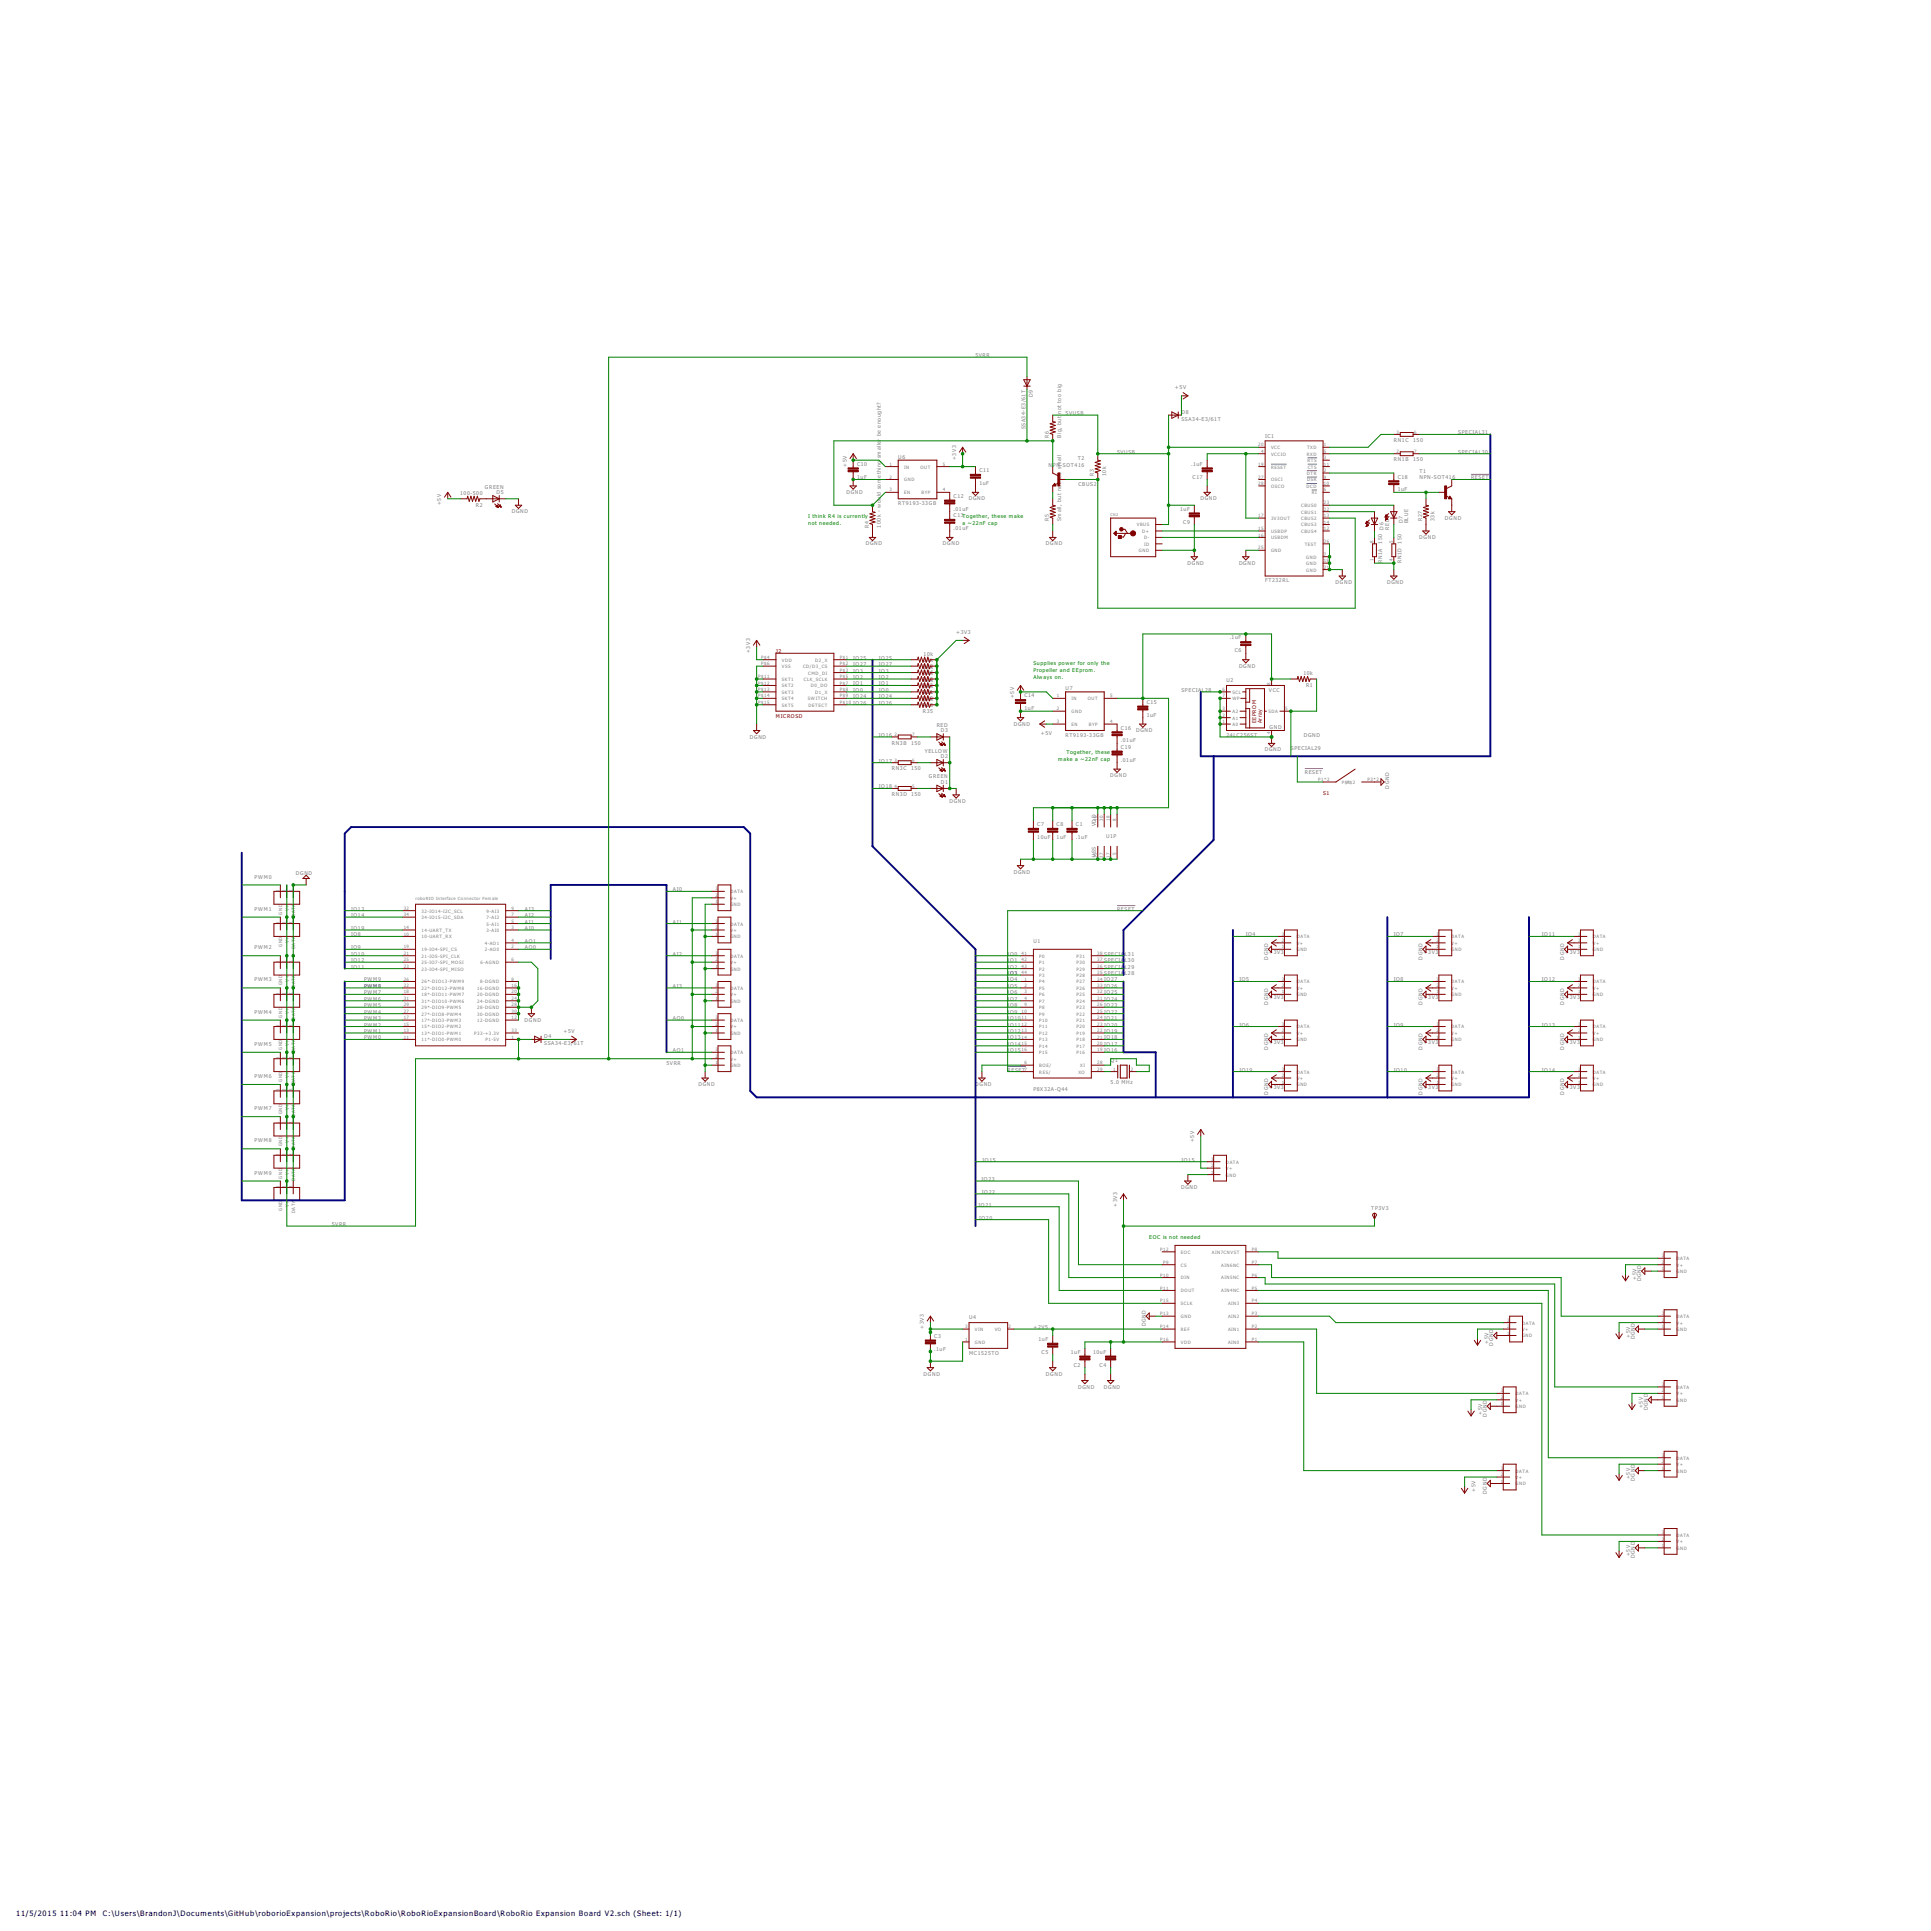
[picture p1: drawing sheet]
<svg xmlns="http://www.w3.org/2000/svg" width="762mm" height="762mm" viewBox="0 0 762 762" stroke-linecap="round" stroke-linejoin="round" font-family="sans-serif">
<defs><g id="words">
<g font-size="3.5">
<text x="6.4" y="756.1">11/5/2015</text>
<text x="23.7" y="756.1">11:04 PM</text>
<text x="40.6" y="756.1">C:\Users\BrandonJ\Documents\GitHub\roborioExpansion\projects\RoboRio\RoboRioExpansionBoard\RoboRio Expansion Board V2.sch (Sheet: 1/1)</text>
</g>
<g font-size="2.5" fill="#808080">
<text x="384.9" y="141">5VRR</text>
<text x="463.7" y="153.7">+5V</text>
<text x="407.5" y="156.7" transform="rotate(-90 407.5 156.7)">D9</text>
<text x="418.7" y="163.3" transform="rotate(-90 418.7 163.3)">not too big</text>
<text x="420.5" y="163.8">5VUSB</text>
<text x="466.2" y="166.1">SSA34-E3/61T</text>
<text x="466.2" y="163.3">D8</text>
<text x="347.6" y="173.9" transform="rotate(-90 347.6 173.9)">r be enought?</text>
<text x="404.7" y="169.4" transform="rotate(-90 404.7 169.4)">SSA34-E3/61T</text>
<text x="413.9" y="172.7" transform="rotate(-90 413.9 172.7)">R6</text>
<text x="418.7" y="172.7" transform="rotate(-90 418.7 172.7)">Big, but</text>
<text x="499.2" y="172.7">IC1</text>
<text x="575.4" y="171.4">SPECIAL31</text>
<text x="440.8" y="179.1">5VUSB</text>
<text x="550" y="174.5">RN1C</text>
<text x="557.6" y="174.5">150</text>
<text x="575.4" y="179.1">SPECIAL30</text>
<text x="334.1" y="184.1" transform="rotate(-90 334.1 184.1)">+5V</text>
<text x="338.2" y="183.8">C10</text>
<text x="354.5" y="181">U6</text>
<text x="377.3" y="181.6" transform="rotate(-90 377.3 181.6)">+3V3</text>
<text x="413.8" y="184.1">N</text>
<text x="415.5" y="184.1">PN-SOT416</text>
<text x="425.3" y="181.6">T2</text>
<text x="470" y="183.8">.1uF</text>
<text x="550" y="182.1">RN1B</text>
<text x="557.6" y="182.1">150</text>
<text x="338.2" y="188.8">1uF</text>
<text x="347.6" y="188.6" transform="rotate(-90 347.6 188.6)">ething smalle</text>
<text x="386.5" y="191.4">1uF</text>
<text x="386.5" y="186.3">C11</text>
<text x="418.7" y="188.7" transform="rotate(-90 418.7 188.7)">oo small</text>
<text x="425.6" y="191.8">CBUS2</text>
<text x="431.7" y="187.9" transform="rotate(-90 431.7 187.9)">R3</text>
<text x="436.5" y="187.9" transform="rotate(-90 436.5 187.9)">10k</text>
<text x="470.6" y="188.8">C17</text>
<text x="551.5" y="188.8">C18</text>
<text x="560.2" y="189.2">NPN-SOT41</text>
<text x="560.2" y="186.7">T1</text>
<text x="573.1" y="189.2">6</text>
<text x="580.5" y="189.2">RESET</text>
<text x="181.6" y="195.3">100-500</text>
<text x="191.3" y="192.9">GREEN</text>
<text x="196" y="195.1">D5</text>
<text x="334" y="194.9">DGND</text>
<text x="376.3" y="196.5">C12</text>
<text x="382.3" y="197.5">DGND</text>
<text x="473.7" y="197.5">DGND</text>
<text x="551.5" y="193.9">1uF</text>
<text x="174.1" y="199.4" transform="rotate(-90 174.1 199.4)">+5V</text>
<text x="187.7" y="200.1">R2</text>
<text x="201.9" y="202.5">DGND</text>
<text x="354.5" y="199.4">RT9193-33GB</text>
<text x="376.3" y="201.5">.01uF</text>
<text x="465.7" y="201.5">1uF</text>
<text x="342.8" y="208.3" transform="rotate(-90 342.8 208.3)">R4</text>
<text x="347.6" y="208.3" transform="rotate(-90 347.6 208.3)">100k - would som</text>
<text x="376.3" y="209.2">.01uF</text>
<text x="376.3" y="204.1">C13Together, these make</text>
<text x="413.9" y="205.7" transform="rotate(-90 413.9 205.7)">R5</text>
<text x="418.7" y="205.7" transform="rotate(-90 418.7 205.7)">Small, but not t</text>
<text x="466.9" y="206.6">C9</text>
<text x="546" y="209" transform="rotate(-90 546 209)">D6</text>
<text x="548.1" y="209" transform="rotate(-90 548.1 209)">RED</text>
<text x="553.6" y="206.5" transform="rotate(-90 553.6 206.5)">D7</text>
<text x="555.7" y="206.5" transform="rotate(-90 555.7 206.5)">BLUE</text>
<text x="561.2" y="205.7" transform="rotate(-90 561.2 205.7)">R27</text>
<text x="566" y="205.7" transform="rotate(-90 566 205.7)">33k</text>
<text x="570.2" y="205.1">DGND</text>
<text x="341.6" y="215.2">DGND</text>
<text x="372.1" y="215.2">DGND</text>
<text x="412.7" y="215.2">DGND</text>
<text x="545.5" y="214.6" transform="rotate(-90 545.5 214.6)">150</text>
<text x="560.1" y="212.7">DGND</text>
<text x="468.6" y="222.9">DGND</text>
<text x="488.9" y="222.9">DGND</text>
<text x="545.5" y="222.2" transform="rotate(-90 545.5 222.2)">RN1A</text>
<text x="553.1" y="222.2" transform="rotate(-90 553.1 222.2)">RN1D 150</text>
<text x="499.2" y="229.8">FT232RL</text>
<text x="527" y="230.5">DGND</text>
<text x="547.4" y="230.5">DGND</text>
<text x="377.3" y="250.2">+3V3</text>
<text x="296" y="257.8" transform="rotate(-90 296 257.8)">+3V3</text>
<text x="485.3" y="252.3">.1uF</text>
<text x="487.2" y="257.4">C6</text>
<text x="336.7" y="260.3">IO25</text>
<text x="336.7" y="262.9">IO27</text>
<text x="346.8" y="260.3">IO25</text>
<text x="346.8" y="262.9">IO27</text>
<text x="364.2" y="263.6">R1209k</text>
<text x="364.5" y="258.8">10k</text>
<text x="364.5" y="261.3">10k</text>
<text x="488.9" y="263.5">DGND</text>
<text x="336.7" y="267.9">IO2</text>
<text x="336.7" y="265.4">IO3</text>
<text x="346.8" y="267.9">IO2</text>
<text x="346.8" y="265.4">IO3</text>
<text x="364.2" y="268.7">R1303k</text>
<text x="364.2" y="266.1">R1304k</text>
<text x="484" y="269.2">U2</text>
<text x="514.3" y="266.4">10k</text>
<text x="336.7" y="275.6">IO24</text>
<text x="336.7" y="273">IO0</text>
<text x="336.7" y="270.5">IO1</text>
<text x="346.8" y="275.6">IO24</text>
<text x="346.8" y="273">IO0</text>
<text x="346.8" y="270.5">IO1</text>
<text x="364.2" y="273.8">R1301k</text>
<text x="364.2" y="271.2">R1302k</text>
<text x="400.2" y="275.6" transform="rotate(-90 400.2 275.6)">+5V</text>
<text x="404.2" y="275.2">C14</text>
<text x="420.5" y="272.4">U7</text>
<text x="466.2" y="273">SPECIAL28</text>
<text x="500.8" y="273">VCC</text>
<text x="515.4" y="271.2">R1</text>
<text x="336.7" y="278.1">IO26</text>
<text x="346.8" y="278.1">IO26</text>
<text x="364.2" y="278.8">R28</text>
<text x="364.2" y="276.3">R1300k</text>
<text x="364.2" y="281.4">R35</text>
<text x="404.2" y="280.3">1uF</text>
<text x="452.5" y="277.7">C15</text>
<text x="369.6" y="286.9">RED</text>
<text x="400" y="286.4">DGND</text>
<text x="442.3" y="287.9">C16</text>
<text x="452.5" y="282.8">1uF</text>
<text x="501" y="287.5">GND</text>
<text x="295.9" y="291.4">DGND</text>
<text x="346.8" y="290.8">IO16</text>
<text x="351.9" y="293.9">RN3B</text>
<text x="359.5" y="293.9">150</text>
<text x="371.2" y="289">D3</text>
<text x="410.8" y="290">+5V</text>
<text x="420.5" y="290.8">RT9193-33GB</text>
<text x="442.3" y="293">.01uF</text>
<text x="448.3" y="288.9">DGND</text>
<text x="484" y="290.8">24LC256ST</text>
<text x="514.5" y="290.8">DGND</text>
<text x="364.9" y="297">YELLOW</text>
<text x="371.2" y="299.2">D2</text>
<text x="442.3" y="295.5">C19</text>
<text x="499.1" y="296.5">DGND</text>
<text x="509.4" y="295.9">SPECIAL29</text>
<text x="346.8" y="301">IO17</text>
<text x="351.9" y="304">RN3C</text>
<text x="359.5" y="304">150</text>
<text x="442.3" y="300.6">.01uF</text>
<text x="514.9" y="305.3">RESET</text>
<text x="346.8" y="311.1">IO18</text>
<text x="366.6" y="307.2">GREEN</text>
<text x="371.2" y="309.3">D1</text>
<text x="438.1" y="306.7">DGND</text>
<text x="548.1" y="311.2" transform="rotate(-90 548.1 311.2)">DGND</text>
<text x="351.9" y="314.2">RN3D 150</text>
<text x="374.7" y="316.8">DGND</text>
<text x="409.3" y="326">C7</text>
<text x="416.9" y="326">C8</text>
<text x="424.6" y="326">C1</text>
<text x="432.4" y="326.1" transform="rotate(-90 432.4 326.1)">VDD</text>
<text x="409.3" y="331.1">10uF</text>
<text x="416.9" y="331.1">1uF</text>
<text x="424.6" y="331.1">.1uF</text>
<text x="436.5" y="330.7">U1P</text>
<text x="432.4" y="338.3" transform="rotate(-90 432.4 338.3)">VSS</text>
<text x="100.5" y="346.7">PWM0</text>
<text x="116.7" y="345.3">DGND</text>
<text x="400" y="344.8">DGND</text>
<text x="265.6" y="351.8">AI0</text>
<text x="100.5" y="359.4">PWM1</text>
<text x="138.6" y="359.4">IO13</text>
<text x="207.2" y="359.4">AI3</text>
<text x="440.8" y="359.4">RESET</text>
<text x="138.6" y="361.9">IO14</text>
<text x="207.2" y="361.9">AI2</text>
<text x="207.2" y="364.5">AI1</text>
<text x="265.6" y="364.5">AI1</text>
<text x="138.6" y="369.5">IO8</text>
<text x="138.6" y="367">IO19</text>
<text x="207.2" y="367">AI0</text>
<text x="491.6" y="369.5">IO4</text>
<text x="550" y="369.5">IO7</text>
<text x="608.4" y="369.5">IO11</text>
<text x="100.5" y="374.6">PWM2</text>
<text x="138.6" y="374.6">IO9</text>
<text x="138.6" y="377.2">IO10</text>
<text x="207.2" y="372.1">AO1</text>
<text x="207.2" y="374.6">AO0</text>
<text x="265.6" y="377.2">AI2</text>
<text x="397.6" y="377.2">IO0</text>
<text x="407.8" y="372.1">U1</text>
<text x="435.7" y="377.2">SPECIA</text>
<text x="443.8" y="377.2">L31</text>
<text x="500.8" y="376.4">+3V3</text>
<text x="561.8" y="376.4">+3V3</text>
<text x="617.7" y="376.4">+3V3</text>
<text x="138.6" y="382.2">IO11</text>
<text x="138.6" y="379.7">IO12</text>
<text x="397.6" y="379.7">IO1</text>
<text x="397.6" y="382.2">IO2</text>
<text x="435.7" y="382.2">SPECIA</text>
<text x="435.7" y="379.7">SPECIA</text>
<text x="443.8" y="382.2">L29</text>
<text x="443.8" y="379.7">L30</text>
<text x="500.4" y="378.7" transform="rotate(-90 500.4 378.7)">DGND</text>
<text x="561.3" y="378.7" transform="rotate(-90 561.3 378.7)">DGND</text>
<text x="617.2" y="378.7" transform="rotate(-90 617.2 378.7)">DGND</text>
<text x="100.5" y="387.3">PWM3</text>
<text x="143.7" y="389.9">PWM8</text>
<text x="143.7" y="387.3">PWM9</text>
<text x="265.6" y="389.9">AI3</text>
<text x="397.6" y="389.9">IO5</text>
<text x="397.6" y="384.8">IO3</text>
<text x="397.6" y="387.3">IO4</text>
<text x="435.7" y="384.8">SPECIAL28</text>
<text x="435.7" y="389.9">IO26</text>
<text x="435.7" y="387.3">IO27</text>
<text x="489.1" y="387.3">IO5</text>
<text x="550" y="387.3">IO8</text>
<text x="608.4" y="387.3">IO12</text>
<text x="143.7" y="392.4">PWM7</text>
<text x="143.7" y="394.9">PWM6</text>
<text x="397.6" y="392.4">IO6</text>
<text x="397.6" y="394.9">IO7</text>
<text x="435.7" y="394.9">IO24</text>
<text x="435.7" y="392.4">IO25</text>
<text x="500.8" y="394.2">+3V3</text>
<text x="561.8" y="394.2">+3V3</text>
<text x="617.7" y="394.2">+3V3</text>
<text x="100.5" y="400">PWM4</text>
<text x="143.7" y="397.5">PWM5</text>
<text x="143.7" y="400">PWM4</text>
<text x="397.6" y="397.5">IO8</text>
<text x="397.6" y="400">IO9</text>
<text x="435.7" y="400">IO22</text>
<text x="435.7" y="397.5">IO23</text>
<text x="500.4" y="396.5" transform="rotate(-90 500.4 396.5)">DGND</text>
<text x="561.3" y="396.5" transform="rotate(-90 561.3 396.5)">DGND</text>
<text x="617.2" y="396.5" transform="rotate(-90 617.2 396.5)">DGND</text>
<text x="143.7" y="407.6">PWM1</text>
<text x="143.7" y="405.1">PWM2</text>
<text x="143.7" y="402.6">PWM3</text>
<text x="207" y="403.2">DGND</text>
<text x="222.4" y="407.6">+5V</text>
<text x="265.6" y="402.6">AO0</text>
<text x="397.6" y="402.6">IO10</text>
<text x="397.6" y="405.1">IO11</text>
<text x="397.6" y="407.6">IO12</text>
<text x="435.7" y="407.6">IO19</text>
<text x="435.7" y="405.1">IO20</text>
<text x="435.7" y="402.6">IO21</text>
<text x="489.1" y="405.1">IO6</text>
<text x="550" y="405.1">IO9</text>
<text x="608.4" y="405.1">IO13</text>
<text x="100.5" y="412.7">PWM5</text>
<text x="143.7" y="410.2">PWM0</text>
<text x="214.8" y="412.5">SSA34-E3/61T</text>
<text x="214.8" y="409.7">D4</text>
<text x="397.6" y="410.2">IO13</text>
<text x="397.6" y="412.7">IO14</text>
<text x="435.7" y="412.7">IO17</text>
<text x="435.7" y="410.2">IO18</text>
<text x="500.8" y="411.9">+3V3</text>
<text x="561.8" y="411.9">+3V3</text>
<text x="617.7" y="411.9">+3V3</text>
<text x="265.6" y="415.2">AO1</text>
<text x="397.6" y="415.2">IO15</text>
<text x="435.7" y="415.2">IO16</text>
<text x="438.3" y="419.1">Q1</text>
<text x="500.4" y="414.2" transform="rotate(-90 500.4 414.2)">DGND</text>
<text x="561.3" y="414.2" transform="rotate(-90 561.3 414.2)">DGND</text>
<text x="617.2" y="414.2" transform="rotate(-90 617.2 414.2)">DGND</text>
<text x="100.5" y="425.4">PWM6</text>
<text x="263" y="420.3">5VRR</text>
<text x="397.6" y="422.9">RESET</text>
<text x="489.1" y="422.9">IO19</text>
<text x="550" y="422.9">IO10</text>
<text x="608.4" y="422.9">IO14</text>
<text x="275.6" y="428.6">DGND</text>
<text x="384.8" y="428.6">DGND</text>
<text x="407.8" y="430.5">P8X32A-Q44</text>
<text x="438.3" y="427.9">5.0 MHz</text>
<text x="500.8" y="429.7">+3V3</text>
<text x="561.8" y="429.7">+3V3</text>
<text x="617.7" y="429.7">+3V3</text>
<text x="500.4" y="432" transform="rotate(-90 500.4 432)">DGND</text>
<text x="561.3" y="432" transform="rotate(-90 561.3 432)">DGND</text>
<text x="617.2" y="432" transform="rotate(-90 617.2 432)">DGND</text>
<text x="100.5" y="438.1">PWM7</text>
<text x="100.5" y="450.8">PWM8</text>
<text x="471.3" y="450.8" transform="rotate(-90 471.3 450.8)">+5V</text>
<text x="387.7" y="458.4">IO15</text>
<text x="466.2" y="458.4">IO15</text>
<text x="100.5" y="463.5">PWM9</text>
<text x="387.3" y="465.9">IO23</text>
<text x="387.5" y="471.1">IO22</text>
<text x="466.1" y="469.2">DGND</text>
<text x="386.1" y="476.2">IO21</text>
<text x="440.8" y="476.2" transform="rotate(-90 440.8 476.2)">+3V3</text>
<text x="541.1" y="477.5">TP3V3</text>
<text x="131" y="483.8">5VRR</text>
<text x="386.4" y="481.3">IO20</text>
<text x="645.8" y="505" transform="rotate(-90 645.8 505)">+5V</text>
<text x="647.7" y="505.7" transform="rotate(-90 647.7 505.7)">DGND</text>
<text x="382.4" y="520.6">U4</text>
<text x="364.6" y="524.5" transform="rotate(-90 364.6 524.5)">+3V3</text>
<text x="368.7" y="527.9">C3</text>
<text x="407.8" y="524.5">+2V5</text>
<text x="452.1" y="523.4" transform="rotate(-90 452.1 523.4)">DGND</text>
<text x="643.2" y="527.8" transform="rotate(-90 643.2 527.8)">+5V</text>
<text x="368.7" y="533">.1uF</text>
<text x="409.8" y="529.2">1uF</text>
<text x="587.4" y="530.4" transform="rotate(-90 587.4 530.4)">+5V</text>
<text x="589.3" y="531.1" transform="rotate(-90 589.3 531.1)">DGND</text>
<text x="645.1" y="528.5" transform="rotate(-90 645.1 528.5)">DGND</text>
<text x="382.4" y="534.6">MC1525TO</text>
<text x="411" y="534.2">C5</text>
<text x="422.5" y="534.2">1uF</text>
<text x="423.7" y="539.3">C2</text>
<text x="431.3" y="534.2">10uF</text>
<text x="433.9" y="539.3">C4</text>
<text x="364.5" y="542.9">DGND</text>
<text x="412.7" y="542.9">DGND</text>
<text x="425.4" y="548">DGND</text>
<text x="435.6" y="548">DGND</text>
<text x="648.3" y="555.8" transform="rotate(-90 648.3 555.8)">+5V</text>
<text x="650.2" y="556.5" transform="rotate(-90 650.2 556.5)">DGND</text>
<text x="584.8" y="558.3" transform="rotate(-90 584.8 558.3)">+5V</text>
<text x="586.7" y="559" transform="rotate(-90 586.7 559)">DGND</text>
<text x="643.2" y="583.7" transform="rotate(-90 643.2 583.7)">+5V</text>
<text x="645.1" y="584.4" transform="rotate(-90 645.1 584.4)">DGND</text>
<text x="582.3" y="588.8" transform="rotate(-90 582.3 588.8)">+5V</text>
<text x="586.7" y="589.5" transform="rotate(-90 586.7 589.5)">DGND</text>
<text x="643.2" y="614.2" transform="rotate(-90 643.2 614.2)">+5V</text>
<text x="645.1" y="614.9" transform="rotate(-90 645.1 614.9)">DGND</text>
</g>
<g font-size="2.5" fill="#008000">
<text x="318.9" y="204.3">I think R4 is currently</text>
<text x="318.9" y="207">not needed.</text>
<text x="379.9" y="207">a ~22nF cap</text>
<text x="407.8" y="262.6">Supplies power for only the</text>
<text x="407.8" y="265.3">Propeller and EEprom.</text>
<text x="407.8" y="267.9">Always on.</text>
<text x="420.8" y="297.7">Together, these</text>
<text x="417.6" y="300.3">make a ~22nF cap</text>
<text x="453.5" y="488.9">EOC is not needed</text>
</g>
<g font-size="2.5" fill="#800000">
<text x="306.2" y="257.8">J2</text>
<text x="306.2" y="283.2">MICROSD</text>
<text x="495.7" y="285.5" transform="rotate(-90 495.7 285.5)">EEPROM</text>
<text x="498" y="285.5" transform="rotate(-90 498 285.5)">Array</text>
<text x="522.1" y="313.7">S1</text>
</g>
<g font-size="2.1" fill="#808080">
<text x="551" y="171.1">3</text>
<text x="558" y="171.1">6</text>
<text x="496.5" y="176.2">20</text>
<text x="497.7" y="178.7">4</text>
<text x="501.6" y="177.3">VCC</text>
<text x="501.6" y="179.8">VCCIO</text>
<text x="515.7" y="179.8">RXD</text>
<text x="515.8" y="177.3">TXD</text>
<text x="522.4" y="176.2">1</text>
<text x="522.4" y="178.7">5</text>
<text x="551" y="178.7">2</text>
<text x="558" y="178.7">7</text>
<text x="351" y="183.8">1</text>
<text x="356.8" y="184.9">IN</text>
<text x="363.2" y="184.9">OUT</text>
<text x="372" y="183.8">5</text>
<text x="496.5" y="183.8">19</text>
<text x="501.6" y="184.9">RESET</text>
<text x="516" y="182.4">RTS</text>
<text x="516" y="184.9">CTS</text>
<text x="522.4" y="181.2">3</text>
<text x="522.4" y="183.8">11</text>
<text x="351" y="188.9">2</text>
<text x="356.8" y="190">GND</text>
<text x="496.5" y="191.4">28</text>
<text x="496.5" y="188.9">27</text>
<text x="501.6" y="190">OSCI</text>
<text x="515.7" y="187.4">DTR</text>
<text x="515.8" y="190">DSR</text>
<text x="522.4" y="186.3">2</text>
<text x="522.4" y="188.9">9</text>
<text x="522.4" y="191.4">10</text>
<text x="351" y="193.9">3</text>
<text x="356.8" y="195.1">EN</text>
<text x="363.7" y="195.1">BYP</text>
<text x="372" y="193.9">4</text>
<text x="501.6" y="192.5">OSCO</text>
<text x="515.5" y="192.5">DCD</text>
<text x="517.6" y="195.1">RI</text>
<text x="522.4" y="193.9">6</text>
<text x="513.4" y="200.1">CBUS0</text>
<text x="513.4" y="202.7">CBUS1</text>
<text x="522.4" y="199">23</text>
<text x="522.4" y="201.6">22</text>
<text x="448.6" y="207.8">VBUS</text>
<text x="496.5" y="204.1">17</text>
<text x="496.5" y="209.2">15</text>
<text x="501.6" y="205.2">3V3OUT</text>
<text x="513.4" y="205.2">CBUS2</text>
<text x="513.4" y="207.8">CBUS3</text>
<text x="522.4" y="204.1">13</text>
<text x="522.4" y="206.6">14</text>
<text x="522.4" y="209.2">12</text>
<text x="450.7" y="210.3">D+</text>
<text x="451.5" y="215.4">ID</text>
<text x="451.5" y="212.8">D-</text>
<text x="496.5" y="211.7">16</text>
<text x="501.6" y="210.3">USBDP</text>
<text x="501.6" y="212.8">USBDM</text>
<text x="513.4" y="210.3">CBUS4</text>
<text x="514.9" y="215.4">TEST</text>
<text x="522.4" y="214.3">26</text>
<text x="542" y="214.3" transform="rotate(-90 542 214.3)">8</text>
<text x="549.7" y="214.3" transform="rotate(-90 549.7 214.3)">5</text>
<text x="449.4" y="217.9">GND</text>
<text x="496.5" y="216.8">25</text>
<text x="501.6" y="217.9">GND</text>
<text x="515.5" y="220.5">GND</text>
<text x="522.4" y="219.3">7</text>
<text x="522.4" y="221.9">18</text>
<text x="542" y="221.2" transform="rotate(-90 542 221.2)">1</text>
<text x="549.7" y="221.2" transform="rotate(-90 549.7 221.2)">4</text>
<text x="515.5" y="223">GND</text>
<text x="515.5" y="225.5">GND</text>
<text x="522.4" y="224.4">21</text>
<text x="300.4" y="260">P$4</text>
<text x="300.4" y="262.5">P$6</text>
<text x="308.5" y="261.1">VDD</text>
<text x="308.5" y="263.6">VSS</text>
<text x="316.9" y="263.6">CD/D3_CS</text>
<text x="321.7" y="261.1">D2_X</text>
<text x="331.4" y="260">P$1</text>
<text x="331.4" y="262.5">P$2</text>
<text x="299.2" y="267.6">P$11</text>
<text x="308.5" y="268.7">SKT1</text>
<text x="317.2" y="268.7">CLK_SCLK</text>
<text x="318.9" y="266.2">CMD_DI</text>
<text x="331.4" y="265">P$3</text>
<text x="331.4" y="267.6">P$5</text>
<text x="299.2" y="270.1">P$12</text>
<text x="299.2" y="272.7">P$13</text>
<text x="299.2" y="275.2">P$14</text>
<text x="308.5" y="271.2">SKT2</text>
<text x="308.5" y="273.8">SKT3</text>
<text x="320" y="271.2">D0_DO</text>
<text x="321.7" y="273.8">D1_X</text>
<text x="331.4" y="270.1">P$7</text>
<text x="331.4" y="272.7">P$8</text>
<text x="331.4" y="275.2">P$9</text>
<text x="417" y="275.2">1</text>
<text x="438.1" y="275.2">5</text>
<text x="482.5" y="272.7">6</text>
<text x="482.5" y="275.2">7</text>
<text x="486.3" y="273.8">SCL</text>
<text x="501.4" y="270.1" transform="rotate(-90 501.4 270.1)">8</text>
<text x="299.2" y="277.7">P$15</text>
<text x="308.5" y="276.3">SKT4</text>
<text x="308.5" y="278.9">SKT5</text>
<text x="318.8" y="276.3">SWITCH</text>
<text x="319.1" y="278.9">DETECT</text>
<text x="331.4" y="277.7">P$10</text>
<text x="417" y="280.3">2</text>
<text x="422.8" y="276.3">IN</text>
<text x="422.8" y="281.4">GND</text>
<text x="429.2" y="276.3">OUT</text>
<text x="482.5" y="280.3">3</text>
<text x="486.3" y="281.4">A2</text>
<text x="486.3" y="276.3">WP</text>
<text x="500.6" y="281.4">SDA</text>
<text x="507.2" y="280.3">5</text>
<text x="417" y="285.4">3</text>
<text x="422.8" y="286.5">EN</text>
<text x="429.7" y="286.5">BYP</text>
<text x="438.1" y="285.4">4</text>
<text x="482.5" y="285.4">1</text>
<text x="482.5" y="282.8">2</text>
<text x="486.3" y="286.5">A0</text>
<text x="486.3" y="283.9">A1</text>
<text x="352.9" y="290.4">2</text>
<text x="359.9" y="290.4">7</text>
<text x="501.4" y="289.8" transform="rotate(-90 501.4 289.8)">4</text>
<text x="352.9" y="300.6">3</text>
<text x="359.9" y="300.6">6</text>
<text x="352.9" y="310.8">4</text>
<text x="359.9" y="310.8">5</text>
<text x="520.2" y="308.2">P1*2</text>
<text x="529.5" y="309.3">P$P1$2</text>
<text x="539.7" y="308.2">P3*2</text>
<text x="432.8" y="324" transform="rotate(-90 432.8 324)">40</text>
<text x="435.4" y="324" transform="rotate(-90 435.4 324)">30</text>
<text x="437.9" y="324" transform="rotate(-90 437.9 324)">18</text>
<text x="440.5" y="324" transform="rotate(-90 440.5 324)">8</text>
<text x="432.8" y="338.6" transform="rotate(-90 432.8 338.6)">39</text>
<text x="435.4" y="338.6" transform="rotate(-90 435.4 338.6)">27</text>
<text x="437.9" y="338.6" transform="rotate(-90 437.9 338.6)">17</text>
<text x="440.5" y="337.5" transform="rotate(-90 440.5 337.5)">5</text>
<text x="110.3" y="352" transform="rotate(-90 110.3 352)">1</text>
<text x="112.8" y="352" transform="rotate(-90 112.8 352)">2</text>
<text x="115.4" y="352" transform="rotate(-90 115.4 352)">3</text>
<text x="282.4" y="353.9">2</text>
<text x="282.4" y="351.4">3</text>
<text x="288.2" y="352.5">DATA</text>
<text x="113.9" y="359.4" transform="rotate(-90 113.9 359.4)">V+</text>
<text x="159.3" y="359">32</text>
<text x="201.9" y="359">9</text>
<text x="282.4" y="356.5">1</text>
<text x="288.2" y="357.6">GND</text>
<text x="288.2" y="355.1">V+</text>
<text x="110.3" y="364.7" transform="rotate(-90 110.3 364.7)">1</text>
<text x="111.4" y="360.9" transform="rotate(-90 111.4 360.9)">GND</text>
<text x="112.8" y="364.7" transform="rotate(-90 112.8 364.7)">2</text>
<text x="115.4" y="364.7" transform="rotate(-90 115.4 364.7)">3</text>
<text x="116.5" y="361.9" transform="rotate(-90 116.5 361.9)">DATA</text>
<text x="159.3" y="361.6">34</text>
<text x="166.3" y="362.7">34-IO15-I2C_SDA</text>
<text x="166.3" y="360.1">32-IO14-I2C_SCL</text>
<text x="192" y="360.1">9-AI3</text>
<text x="192" y="362.7">7-AI2</text>
<text x="192" y="365.2">5-AI1</text>
<text x="201.9" y="361.6">7</text>
<text x="201.9" y="364.1">5</text>
<text x="282.4" y="364.1">3</text>
<text x="288.2" y="365.2">DATA</text>
<text x="159.3" y="366.6">14</text>
<text x="159.3" y="369.2">10</text>
<text x="166.3" y="367.8">14-UART_TX</text>
<text x="166.3" y="370.3">10-UART_RX</text>
<text x="192" y="367.8">3-AI0</text>
<text x="201.9" y="371.7">4</text>
<text x="201.9" y="366.6">3</text>
<text x="282.4" y="369.2">1</text>
<text x="282.4" y="366.6">2</text>
<text x="288.2" y="370.3">GND</text>
<text x="288.2" y="367.8">V+</text>
<text x="505.9" y="371.7">2</text>
<text x="505.9" y="369.2">3</text>
<text x="511.7" y="370.3">DATA</text>
<text x="566.8" y="371.7">2</text>
<text x="566.8" y="369.2">3</text>
<text x="572.7" y="370.3">DATA</text>
<text x="622.7" y="371.7">2</text>
<text x="622.7" y="369.2">3</text>
<text x="628.6" y="370.3">DATA</text>
<text x="111.4" y="373.6" transform="rotate(-90 111.4 373.6)">GND</text>
<text x="113.9" y="372.1" transform="rotate(-90 113.9 372.1)">V+</text>
<text x="116.5" y="374.6" transform="rotate(-90 116.5 374.6)">DATA</text>
<text x="159.3" y="376.8">21</text>
<text x="159.3" y="374.3">19</text>
<text x="166.3" y="377.9">21-IO5-SPI_CLK</text>
<text x="166.3" y="375.4">19-IO4-SPI_CS</text>
<text x="191.3" y="372.8">4-AO1</text>
<text x="191.3" y="375.4">2-AO0</text>
<text x="201.9" y="374.3">2</text>
<text x="282.4" y="376.8">3</text>
<text x="288.2" y="377.9">DATA</text>
<text x="403.1" y="376.8">41</text>
<text x="410.1" y="377.9">P0</text>
<text x="424.8" y="377.9">P31</text>
<text x="433" y="376.8">38</text>
<text x="505.9" y="374.3">1</text>
<text x="511.7" y="375.4">GND</text>
<text x="511.7" y="372.8">V+</text>
<text x="566.8" y="374.3">1</text>
<text x="572.7" y="375.4">GND</text>
<text x="572.7" y="372.8">V+</text>
<text x="622.7" y="374.3">1</text>
<text x="628.6" y="375.4">GND</text>
<text x="628.6" y="372.8">V+</text>
<text x="110.3" y="379.9" transform="rotate(-90 110.3 379.9)">1</text>
<text x="112.8" y="379.9" transform="rotate(-90 112.8 379.9)">2</text>
<text x="115.4" y="379.9" transform="rotate(-90 115.4 379.9)">3</text>
<text x="159.3" y="379.3">25</text>
<text x="159.3" y="381.9">23</text>
<text x="166.3" y="380.5">25-IO7-SPI_MOSI</text>
<text x="166.3" y="383">23-IO4-SPI_MISO</text>
<text x="189.7" y="380.5">6-AGND</text>
<text x="201.9" y="379.3">6</text>
<text x="282.4" y="381.9">1</text>
<text x="282.4" y="379.3">2</text>
<text x="288.2" y="383">GND</text>
<text x="288.2" y="380.5">V+</text>
<text x="403.1" y="379.3">42</text>
<text x="403.1" y="381.9">43</text>
<text x="410.1" y="380.5">P1</text>
<text x="410.1" y="383">P2</text>
<text x="424.8" y="383">P29</text>
<text x="424.8" y="380.5">P30</text>
<text x="433" y="381.9">36</text>
<text x="433" y="379.3">37</text>
<text x="111.4" y="388.9" transform="rotate(-90 111.4 388.9)">GND</text>
<text x="113.9" y="387.4" transform="rotate(-90 113.9 387.4)">V+</text>
<text x="116.5" y="389.9" transform="rotate(-90 116.5 389.9)">DATA</text>
<text x="159.3" y="387">26</text>
<text x="159.3" y="389.5">22</text>
<text x="166.3" y="388.1">26*-DIO13-PWM9</text>
<text x="189.5" y="388.1">8-DGND</text>
<text x="201.9" y="389.5">16</text>
<text x="201.9" y="387">8</text>
<text x="282.4" y="389.5">3</text>
<text x="403.1" y="384.4">44</text>
<text x="404.3" y="387">1</text>
<text x="404.3" y="389.5">2</text>
<text x="410.1" y="385.5">P3</text>
<text x="410.1" y="388.1">P4</text>
<text x="424.8" y="388.1">P27</text>
<text x="424.8" y="385.5">P28</text>
<text x="433" y="389.5">33</text>
<text x="433" y="387">34</text>
<text x="433" y="384.4">35</text>
<text x="505.9" y="389.5">2</text>
<text x="505.9" y="387">3</text>
<text x="511.7" y="388.1">DATA</text>
<text x="566.8" y="389.5">2</text>
<text x="566.8" y="387">3</text>
<text x="572.7" y="388.1">DATA</text>
<text x="622.7" y="389.5">2</text>
<text x="622.7" y="387">3</text>
<text x="628.6" y="388.1">DATA</text>
<text x="110.3" y="392.6" transform="rotate(-90 110.3 392.6)">1</text>
<text x="112.8" y="392.6" transform="rotate(-90 112.8 392.6)">2</text>
<text x="115.4" y="392.6" transform="rotate(-90 115.4 392.6)">3</text>
<text x="159.3" y="392">18</text>
<text x="159.3" y="394.6">31</text>
<text x="166.3" y="390.6">22*-DIO12-PWM8</text>
<text x="166.3" y="393.2">18*-DIO11-PWM7</text>
<text x="166.3" y="395.7">31*-DIO10-PWM6</text>
<text x="188.3" y="395.7">24-DGND</text>
<text x="188.3" y="393.2">20-DGND</text>
<text x="188.3" y="390.6">16-DGND</text>
<text x="201.9" y="394.6">24</text>
<text x="201.9" y="392">20</text>
<text x="282.4" y="394.6">1</text>
<text x="282.4" y="392">2</text>
<text x="288.2" y="395.7">GND</text>
<text x="288.2" y="393.2">V+</text>
<text x="288.2" y="390.6">DATA</text>
<text x="404.3" y="392">3</text>
<text x="404.3" y="394.6">4</text>
<text x="410.1" y="390.6">P5</text>
<text x="410.1" y="393.2">P6</text>
<text x="410.1" y="395.7">P7</text>
<text x="424.8" y="395.7">P24</text>
<text x="424.8" y="393.2">P25</text>
<text x="424.8" y="390.6">P26</text>
<text x="433" y="394.6">31</text>
<text x="433" y="392">32</text>
<text x="505.9" y="392">1</text>
<text x="511.7" y="393.2">GND</text>
<text x="511.7" y="390.6">V+</text>
<text x="566.8" y="392">1</text>
<text x="572.7" y="393.2">GND</text>
<text x="572.7" y="390.6">V+</text>
<text x="622.7" y="392">1</text>
<text x="628.6" y="393.2">GND</text>
<text x="628.6" y="390.6">V+</text>
<text x="111.4" y="401.6" transform="rotate(-90 111.4 401.6)">GND</text>
<text x="113.9" y="400.1" transform="rotate(-90 113.9 400.1)">V+</text>
<text x="159.3" y="397.1">29</text>
<text x="159.3" y="399.7">27</text>
<text x="166.3" y="398.2">29*-DIO9-PWM5</text>
<text x="166.3" y="400.8">27*-DIO8-PWM4</text>
<text x="188.3" y="400.8">30-DGND</text>
<text x="188.3" y="398.2">28-DGND</text>
<text x="201.9" y="399.7">30</text>
<text x="201.9" y="397.1">28</text>
<text x="403.1" y="399.7">10</text>
<text x="404.3" y="397.1">9</text>
<text x="410.1" y="398.2">P8</text>
<text x="410.1" y="400.8">P9</text>
<text x="424.8" y="400.8">P22</text>
<text x="424.8" y="398.2">P23</text>
<text x="433" y="399.7">25</text>
<text x="433" y="397.1">26</text>
<text x="110.3" y="405.3" transform="rotate(-90 110.3 405.3)">1</text>
<text x="112.8" y="405.3" transform="rotate(-90 112.8 405.3)">2</text>
<text x="115.4" y="405.3" transform="rotate(-90 115.4 405.3)">3</text>
<text x="116.5" y="402.6" transform="rotate(-90 116.5 402.6)">DATA</text>
<text x="159.3" y="402.2">17</text>
<text x="159.3" y="404.7">15</text>
<text x="159.3" y="407.3">13</text>
<text x="166.3" y="403.3">17*-DIO3-PWM3</text>
<text x="166.3" y="405.9">15*-DIO2-PWM2</text>
<text x="188.3" y="403.3">12-DGND</text>
<text x="201.9" y="402.2">12</text>
<text x="201.9" y="407.3">33</text>
<text x="282.4" y="407.3">1</text>
<text x="282.4" y="404.7">2</text>
<text x="282.4" y="402.2">3</text>
<text x="288.2" y="405.9">V+</text>
<text x="288.2" y="403.3">DATA</text>
<text x="403.1" y="402.2">11</text>
<text x="403.1" y="404.7">12</text>
<text x="403.1" y="407.3">13</text>
<text x="410.1" y="403.3">P10</text>
<text x="410.1" y="405.9">P11</text>
<text x="424.8" y="405.9">P20</text>
<text x="424.8" y="403.3">P21</text>
<text x="433" y="407.3">22</text>
<text x="433" y="404.7">23</text>
<text x="433" y="402.2">24</text>
<text x="505.9" y="407.3">2</text>
<text x="505.9" y="404.7">3</text>
<text x="511.7" y="405.9">DATA</text>
<text x="566.8" y="407.3">2</text>
<text x="566.8" y="404.7">3</text>
<text x="572.7" y="405.9">DATA</text>
<text x="622.7" y="407.3">2</text>
<text x="622.7" y="404.7">3</text>
<text x="628.6" y="405.9">DATA</text>
<text x="113.9" y="412.8" transform="rotate(-90 113.9 412.8)">V+</text>
<text x="159.3" y="409.8">11</text>
<text x="166.3" y="408.4">13*-DIO1-PWM1</text>
<text x="166.3" y="410.9">11*-DIO0-PWM0</text>
<text x="187.1" y="408.4">P33-+3.3V</text>
<text x="191.6" y="410.9">P1-5V</text>
<text x="201.9" y="409.8">1</text>
<text x="288.2" y="408.4">GND</text>
<text x="403.1" y="409.8">14</text>
<text x="403.1" y="412.4">15</text>
<text x="410.1" y="408.4">P12</text>
<text x="410.1" y="410.9">P13</text>
<text x="410.1" y="413.5">P14</text>
<text x="424.8" y="413.5">P17</text>
<text x="424.8" y="410.9">P18</text>
<text x="424.8" y="408.4">P19</text>
<text x="433" y="412.4">20</text>
<text x="433" y="409.8">21</text>
<text x="505.9" y="409.8">1</text>
<text x="511.7" y="410.9">GND</text>
<text x="511.7" y="408.4">V+</text>
<text x="566.8" y="409.8">1</text>
<text x="572.7" y="410.9">GND</text>
<text x="572.7" y="408.4">V+</text>
<text x="622.7" y="409.8">1</text>
<text x="628.6" y="410.9">GND</text>
<text x="628.6" y="408.4">V+</text>
<text x="110.3" y="418" transform="rotate(-90 110.3 418)">1</text>
<text x="111.4" y="414.3" transform="rotate(-90 111.4 414.3)">GND</text>
<text x="112.8" y="418" transform="rotate(-90 112.8 418)">2</text>
<text x="115.4" y="418" transform="rotate(-90 115.4 418)">3</text>
<text x="116.5" y="415.3" transform="rotate(-90 116.5 415.3)">DATA</text>
<text x="282.4" y="420">1</text>
<text x="282.4" y="417.4">2</text>
<text x="282.4" y="414.9">3</text>
<text x="288.2" y="418.6">V+</text>
<text x="288.2" y="416">DATA</text>
<text x="403.1" y="414.9">16</text>
<text x="404.3" y="420">6</text>
<text x="410.1" y="416">P15</text>
<text x="424.8" y="416">P16</text>
<text x="433" y="414.9">19</text>
<text x="433" y="420">28</text>
<text x="113.9" y="425.5" transform="rotate(-90 113.9 425.5)">V+</text>
<text x="288.2" y="421.1">GND</text>
<text x="404.3" y="422.5">7</text>
<text x="410.1" y="421.1">BOE/</text>
<text x="410.1" y="423.6">RES/</text>
<text x="425.6" y="423.6">XO</text>
<text x="426.3" y="421.1">XI</text>
<text x="433" y="422.5">29</text>
<text x="439.3" y="422.5">1</text>
<text x="446.2" y="422.5">2</text>
<text x="505.9" y="425.1">2</text>
<text x="505.9" y="422.5">3</text>
<text x="511.7" y="423.6">DATA</text>
<text x="566.8" y="425.1">2</text>
<text x="566.8" y="422.5">3</text>
<text x="572.7" y="423.6">DATA</text>
<text x="622.7" y="425.1">2</text>
<text x="622.7" y="422.5">3</text>
<text x="628.6" y="423.6">DATA</text>
<text x="110.3" y="430.7" transform="rotate(-90 110.3 430.7)">1</text>
<text x="111.4" y="427" transform="rotate(-90 111.4 427)">GND</text>
<text x="112.8" y="430.7" transform="rotate(-90 112.8 430.7)">2</text>
<text x="115.4" y="430.7" transform="rotate(-90 115.4 430.7)">3</text>
<text x="116.5" y="428" transform="rotate(-90 116.5 428)">DATA</text>
<text x="505.9" y="427.6">1</text>
<text x="511.7" y="428.7">GND</text>
<text x="511.7" y="426.2">V+</text>
<text x="566.8" y="427.6">1</text>
<text x="572.7" y="428.7">GND</text>
<text x="572.7" y="426.2">V+</text>
<text x="622.7" y="427.6">1</text>
<text x="628.6" y="428.7">GND</text>
<text x="628.6" y="426.2">V+</text>
<text x="110.3" y="443.4" transform="rotate(-90 110.3 443.4)">1</text>
<text x="111.4" y="439.7" transform="rotate(-90 111.4 439.7)">GND</text>
<text x="112.8" y="443.4" transform="rotate(-90 112.8 443.4)">2</text>
<text x="113.9" y="438.2" transform="rotate(-90 113.9 438.2)">V+</text>
<text x="115.4" y="443.4" transform="rotate(-90 115.4 443.4)">3</text>
<text x="116.5" y="440.7" transform="rotate(-90 116.5 440.7)">DATA</text>
<text x="111.4" y="452.4" transform="rotate(-90 111.4 452.4)">GND</text>
<text x="113.9" y="450.9" transform="rotate(-90 113.9 450.9)">V+</text>
<text x="116.5" y="453.4" transform="rotate(-90 116.5 453.4)">DATA</text>
<text x="110.3" y="456.1" transform="rotate(-90 110.3 456.1)">1</text>
<text x="112.8" y="456.1" transform="rotate(-90 112.8 456.1)">2</text>
<text x="115.4" y="456.1" transform="rotate(-90 115.4 456.1)">3</text>
<text x="477.9" y="460.6">2</text>
<text x="477.9" y="458.1">3</text>
<text x="483.8" y="461.7">V+</text>
<text x="483.8" y="459.2">DATA</text>
<text x="111.4" y="465.1" transform="rotate(-90 111.4 465.1)">GND</text>
<text x="113.9" y="463.6" transform="rotate(-90 113.9 463.6)">V+</text>
<text x="116.5" y="466.1" transform="rotate(-90 116.5 466.1)">DATA</text>
<text x="477.9" y="463.1">1</text>
<text x="483.8" y="464.3">GND</text>
<text x="110.3" y="468.8" transform="rotate(-90 110.3 468.8)">1</text>
<text x="112.8" y="468.8" transform="rotate(-90 112.8 468.8)">2</text>
<text x="115.4" y="468.8" transform="rotate(-90 115.4 468.8)">3</text>
<text x="111.4" y="477.8" transform="rotate(-90 111.4 477.8)">GND</text>
<text x="113.9" y="476.3" transform="rotate(-90 113.9 476.3)">V+</text>
<text x="116.5" y="478.8" transform="rotate(-90 116.5 478.8)">DATA</text>
<text x="457.8" y="493.6">P12</text>
<text x="466" y="494.7">EOC</text>
<text x="478.2" y="494.7">AIN7CNVST</text>
<text x="493.9" y="493.6">P8</text>
<text x="655.7" y="496.2">3</text>
<text x="661.6" y="497.3">DATA</text>
<text x="457.8" y="503.8">P10</text>
<text x="459" y="498.7">P9</text>
<text x="466" y="499.8">CS</text>
<text x="481.9" y="499.8">AIN6NC</text>
<text x="493.9" y="503.8">P6</text>
<text x="493.9" y="498.7">P7</text>
<text x="655.7" y="501.2">1</text>
<text x="655.7" y="498.7">2</text>
<text x="661.6" y="502.4">GND</text>
<text x="661.6" y="499.8">V+</text>
<text x="457.8" y="508.9">P11</text>
<text x="466" y="510">DOUT</text>
<text x="466" y="504.9">DIN</text>
<text x="481.9" y="510">AIN4NC</text>
<text x="481.9" y="504.9">AIN5NC</text>
<text x="493.9" y="508.9">P5</text>
<text x="457.8" y="513.9">P15</text>
<text x="466" y="515.1">SCLK</text>
<text x="484.6" y="515.1">AIN3</text>
<text x="493.9" y="513.9">P4</text>
<text x="457.8" y="519">P13</text>
<text x="466" y="520.1">GND</text>
<text x="484.6" y="520.1">AIN2</text>
<text x="493.9" y="519">P3</text>
<text x="594.8" y="521.6">3</text>
<text x="655.7" y="521.6">2</text>
<text x="655.7" y="519">3</text>
<text x="661.6" y="520.1">DATA</text>
<text x="380.9" y="524.1">3</text>
<text x="384.7" y="525.2">VIN</text>
<text x="392.5" y="525.2">VO</text>
<text x="398" y="524.1">2</text>
<text x="457.8" y="524.1">P14</text>
<text x="466" y="525.2">REF</text>
<text x="484.6" y="525.2">AIN1</text>
<text x="493.9" y="524.1">P2</text>
<text x="594.8" y="526.6">1</text>
<text x="594.8" y="524.1">2</text>
<text x="600.6" y="527.8">GND</text>
<text x="600.6" y="525.2">V+</text>
<text x="600.6" y="522.7">DATA</text>
<text x="655.7" y="524.1">1</text>
<text x="661.6" y="525.2">GND</text>
<text x="661.6" y="522.7">V+</text>
<text x="380.9" y="529.2">1</text>
<text x="384.7" y="530.3">GND</text>
<text x="457.8" y="529.2">P16</text>
<text x="466" y="530.3">VDD</text>
<text x="484.6" y="530.3">AIN0</text>
<text x="493.9" y="529.2">P1</text>
<text x="592.2" y="549.5">3</text>
<text x="598.1" y="550.6">DATA</text>
<text x="655.7" y="549.5">2</text>
<text x="655.7" y="547">3</text>
<text x="661.6" y="550.6">V+</text>
<text x="661.6" y="548.1">DATA</text>
<text x="592.2" y="554.6">1</text>
<text x="592.2" y="552">2</text>
<text x="598.1" y="555.7">GND</text>
<text x="598.1" y="553.2">V+</text>
<text x="655.7" y="552">1</text>
<text x="661.6" y="553.2">GND</text>
<text x="655.7" y="574.9">3</text>
<text x="592.2" y="580">3</text>
<text x="598.1" y="581.1">DATA</text>
<text x="655.7" y="580">1</text>
<text x="655.7" y="577.4">2</text>
<text x="661.6" y="581.1">GND</text>
<text x="661.6" y="578.6">V+</text>
<text x="661.6" y="576">DATA</text>
<text x="592.2" y="585.1">1</text>
<text x="592.2" y="582.5">2</text>
<text x="598.1" y="586.2">GND</text>
<text x="598.1" y="583.6">V+</text>
<text x="655.7" y="605.4">3</text>
<text x="655.7" y="610.5">1</text>
<text x="655.7" y="607.9">2</text>
<text x="661.6" y="611.6">GND</text>
<text x="661.6" y="609">V+</text>
<text x="661.6" y="606.5">DATA</text>
</g>
<text font-size="2" fill="#808080" x="164" y="355">roboRIO Interface Connector Female</text>
<text font-size="1.8" fill="#808080" x="438.3" y="203.4">CN2</text>
</g></defs>
<path d="M501.6 183.2h6.1M515.5 190.8h4.2M515.7 185.7h4M515.8 188.3h3.9M516 180.6h3.7M516 183.2h3.7M517.6 193.3h2.1M580.5 187.2h7.2M514.9 303.3h7.2M440.8 357.4h7.2M397.6 420.9h7.2" fill="none" stroke="#808080" stroke-width=".39"/>
<g fill="none" stroke="#800000" stroke-width=".39">
<path d="M404 149.8h2.5l-1.2 2.6zM404 152.4h2.5M405.3 148.6v5M466.2 156.2h2.6M466.9 154.9l1.9 1.3M468.8 156.2l-1.9 1.3M336.7 179v5.6M336.7 179l1.2 2M336.7 179l-1.3 2M379.9 176.5l1.2 1.9M379.9 176.5l-1.3 1.9M379.9 176.5v2.5"/>
<path d="M415.4 163.8v2.5l1 .3-2 .6 2 .7-2 .6 2 .6-2 .7 2 .6-2 .6 1 .4v2.6M433.2 179v2.6l1 .2-2 .7 2 .6-2 .6 2 .7-2 .6 2 .7-2 .6 1 .4v2.5M461.1 163.8h5.1M462.4 162.5l2.5 1.3-2.5 1.3zM464.9 162.5v2.6M496.7 179h2.5M496.7 176.5h2.5M499.2 174h22.9v53.3h-22.9zM522.1 179h2.5M522.1 176.5h2.5M550 179h2.6M550 171.4h2.6"/>
<path d="M552.6 178.3h5v1.5h-5zM552.6 170.7h5v1.5h-5zM557.6 179h2.6M557.6 171.4h2.6M176.7 194.3l1.2 1.9M176.7 194.3l-1.3 1.9M176.7 194.3v2.5M181.8 196.8h2.5l.3-1 .6 2 .6-2 .7 2 .6-2 .6 2 .7-2 .6 2 .4-1h10.1M194.5 195.6l2.5 1.2-2.5 1.3zM195.2 198.9l1.4 1.4M195.7 199.9l.9 .4M195.7 199.9l.5-.5 .4 .9"/>
<path d="M195.7 199.8h.7M195.9 199.7h.5M195.9 200h.6M196 199.6h.3M196.1 199.5h.2M196.4 198.7l1.4 1.4M196.9 199.7l.9 .4M196.9 199.7l.5-.5 .4 .9M196.9 199.7h.7M197 195.6v2.5M197 199.6h.5M197.1 199.8h.5"/>
<path d="M197.1 199.5h.4M197.3 199.4h.1M197.4 200h.3M203.3 199.4h2.6l-1.3 1.2zM204.6 196.8v2.6M335.4 191.7h2.5l-1.2 1.3zM336.7 186.2v5.5M344.3 199.4v2.5l1 .3-2 .6 2 .6-2 .7 2 .6-2 .6 2 .7-2 .6 1 .4v5.1M349.4 194.3h5.1M349.4 184.1h5.1M349.4 189.2h5.1M369.7 194.3h5.1v3"/>
<path d="M369.7 184.1h5.1M374.8 198.9v6.1M383.7 194.3h2.5l-1.3 1.3zM384.9 184.1v3.1M384.9 188.7v5.6M415.4 184.1v2.6l2 1M415.4 191.7v2.6M415.4 196.8v2.6l1 .2-2 .7 2 .6-2 .6 2 .7-2 .6 2 .6-2 .7 1 .3v2.6M416.2 190.7l.5 1h-1.3zM416.2 191.2l-.1 .3h.3l-.2-.5-.5 .6h.7M417.6 190.6l-1.2 .7M418 189.2h2.5"/>
<path d="M471.3 199.4v3M475.1 194.3h2.5l-1.2 1.3zM476.4 181.6v3M476.4 186.2v3M476.4 191.7v2.6M496.7 184.1h2.5M496.7 189.2h2.5M496.7 191.7h2.5M522.1 199.4h2.5M522.1 194.3h2.5M522.1 184.1h2.5M522.1 189.2h2.5"/>
<path d="M522.1 191.7h2.5M522.1 181.6h2.5M522.1 186.7h2.5M550 186.7v3M550 191.2v3.1M550 199.4v7.6M562.7 196.8v2.6l1 .2-2 .7 2 .6-2 .6 2 .7-2 .6 2 .6-2 .7 1 .3v5.1M567.8 194.3h2.5M570.7 195.7l1.2 .6M572.1 195.8l.8 1h-1.3zM572.1 196.3l.1 .3h-.3l.2-.5 .5 .6h-.7M572.9 189.2v2.5l-2.1 1.1"/>
<path d="M572.9 196.8v5.1M196.2 200.1h.3M196.5 200.2h.1M197.6 200.1h.1M343 212.1h2.6l-1.3 1.2zM373.5 212.1h2.5l-1.2 1.2zM374.8 206.5v5.6M414.1 212.1h2.6l-1.3 1.2zM415.4 209.5v2.6M438.2 204.4h17.9v15.3h-17.8v-15.3M439.7 210.5l.4-.4v.8l-.2-.4M440.3 209.7h.2v1.6l-1-.8z"/>
<path d="M440.3 209.7v1.4M440.5 210.5h6.6M442.9 208.9h1l1.1 1.6M444.2 210.5l-.8 1.4h-1.2M456.1 207h2.5M456.1 209.5h2.5M456.1 212.1h2.5M456.1 217.1h2.5M456.1 214.6h2.5M470 219.7h2.6l-1.3 1.3zM471.3 203.9v3.1M471.3 217.1v2.6"/>
<path d="M490.3 219.7h2.6l-1.3 1.3zM491.6 217.1v2.6M496.7 204.4h2.5M496.7 209.5h2.5M496.7 212.1h2.5M496.7 217.1h2.5M522.1 207h2.5M522.1 204.4h2.5M522.1 201.9h2.5M522.1 219.7h2.5M522.1 209.5h2.5M522.1 214.6h2.5"/>
<path d="M539 206.6h.1M539 206.5h.3M539.1 206.4h.5M539.1 206.2h.8M539.1 207.7h.2M539.2 206.1h.5M539.2 207.6h.4M539.2 206h.4M539.2 207.4h.6M539.3 205.9h.2M539.3 207.3h.6M539.3 205.8h.1"/>
<path d="M539.3 207.2h.5M539.4 207.1h.3M539.5 207h.1M539.5 206.9l.5 .5-.9 .4zM539.9 206.2l-.6-.5-.3 .9M539.9 206.2l-.9 .4M540.4 205.2l-1.4 1.4M540.5 206.4l-1.4 1.4M541.1 204.4h2.6l-1.3 2.6zM541.1 207h2.6M541.6 214.6h1.6v5.1h-1.6zM542.4 201.9v7.6"/>
<path d="M542.4 212.1v2.5M542.4 219.7v2.5M546.6 204.1h.1M546.7 203.9h.2M546.7 203.8h.5M546.8 203.7h.7M546.8 205.1h.1M546.8 203.6h.6M546.8 205h.4M546.9 203.5h.4M546.9 204.9h.5M546.9 203.3h.2"/>
<path d="M546.9 204.8h.7M547 203.2l-.4 .9M547 203.2l.5 .5M547 203.2h.1M547 204.7h.5M547 204.6h.3M547.1 204.4h.1M547.1 204.3l.5 .5-.9 .4zM547.5 203.7l-.9 .4M548 202.7l-1.4 1.4M548.1 203.8l-1.4 1.4M548.7 204.4h2.6"/>
<path d="M548.7 201.9h2.6l-1.3 2.5zM549.3 214.6h1.5v5.1h-1.5zM550 212.1v2.5M550 219.7v2.5M561.4 209.5h2.6l-1.3 1.3zM571.6 201.9h2.5l-1.2 1.3zM522.1 222.2h2.5M522.1 224.8h2.5M528.4 227.3h2.6l-1.3 1.3zM529.7 224.8v2.5M548.7 227.3h2.6l-1.3 1.3zM550 224.8v2.5"/>
<path d="M298.6 252.7l1.2 1.9M298.6 252.7l-1.3 1.9M298.6 252.7v2.5M306.2 257.8h22.9v22.8h-22.9zM379.9 252.7h2.5M380.5 251.4l1.9 1.3M382.4 252.7l-1.9 1.3M491.6 250.2v3M491.6 254.7v5.6M301.1 270.5h5.1M301.1 273h5.1M301.1 275.6h5.1"/>
<path d="M301.1 267.9h5.1M301.1 260.3h5.1M301.1 262.9h5.1M301.1 278.1h5.1M329.1 270.5h5M329.1 273h5M329.1 275.6h5M329.1 267.9h5M329.1 260.3h5M329.1 262.9h5M329.1 265.4h5M329.1 278.1h5"/>
<path d="M359.5 270.5h2.6l.2-1 .7 2 .6-2 .6 2 .7-2 .6 2 .6-2 .7 2 .4-1h2.5M359.5 273h2.6l.2-1 .7 2 .6-2 .6 2 .7-2 .6 2 .6-2 .7 2 .4-1h2.5M359.5 275.6h2.6l.2-1 .7 2 .6-2 .6 2 .7-2 .6 2 .6-2 .7 2 .4-1h2.5M359.5 267.9h2.6l.2-1 .7 2.1 .6-2.1 .6 2.1 .7-2.1 .6 2.1 .6-2.1 .7 2.1 .4-1.1h2.5M359.5 260.3h2.6l.2-1 .7 2 .6-2 .6 2 .7-2 .6 2 .6-2 .7 2 .4-1h2.5M359.5 262.9h2.6l.2-1 .7 2 .6-2 .6 2 .7-2 .6 2 .6-2 .7 2 .4-1h2.5M359.5 265.4h2.6l.2-1 .7 2 .6-2 .6 2 .7-2 .6 2 .6-2 .7 2 .4-1h2.5M359.5 278.1h2.6l.2-1 .7 2 .6-2 .6 2 .7-2 .6 2 .6-2 .7 2 .4-1h2.5M402.7 270.5v5.6M402.7 277.6v5.6M402.7 270.5l1.3 1.9M402.7 270.5l-1.3 1.9"/>
<path d="M415.4 275.6h5.1M435.7 275.6h5.1M451 275.6v3M481.5 273h4M481.5 275.6h4M484 270.5h22.9v17.8h-22.9zM489.6 275.6h2M490.3 273h1.3M490.3 260.3h2.6l-1.3 1.3zM491.6 271.8h7.4v15.5h-7.4zM491.6 279.6h1.5v7.7M493.1 272v5.1h-1.5"/>
<path d="M501.8 267.9v2.6M509.4 267.9h2.5l.3-1 .6 2.1 .7-2.1 .6 2.1 .6-2.1 .7 2.1 .6-2.1 .6 2.1 .4-1.1h2.6M297.3 288.3h2.5l-1.2 1.2zM298.6 285.7v2.6M351.9 290.8h2.6M354.5 290h5v1.6h-5zM359.5 290.8h2.6M367.2 290.8h7.6M369.7 299.7l2.5 1.3-2.5 1.2zM369.7 289.5l2.5 1.3-2.5 1.3zM370.5 292.8l1.4 1.4M371 293.9l.5-.6 .4 .9z"/>
<path d="M371 293.8h.7M371.1 293.7h.5M371.2 293.9h.5M371.2 293.6h.4M371.4 293.5h.1M371.5 294h.3M371.6 292.7l1.4 1.4M371.7 294.2h.1M372.1 293.7l.9 .4M372.1 293.7l.5-.5 .4 .9M372.1 293.7h.7M372.2 289.5v2.6"/>
<path d="M372.2 299.7v2.5M372.3 293.6h.5M372.3 293.8h.6M372.4 293.5h.3M372.5 293.3h.2M372.6 293.9h.3M372.9 294h.1M401.4 283.2h2.6l-1.3 1.3zM410.3 285.7h2.6M410.3 285.7l1.9 1.3M412.2 284.5l-1.9 1.2M415.4 280.6h5.1"/>
<path d="M415.4 285.7h5.1M435.7 285.7h5.1v3.1M440.8 290.3v6.1M440.8 297.9v5.6M449.7 285.7h2.5l-1.2 1.3zM451 280.1v5.6M481.5 280.6h4M481.5 283.2h4M481.5 285.7h4M489.3 280.6h2.3M489.3 283.2h2.3M489.3 285.7h2.3"/>
<path d="M499 280.6h.7M500.5 293.3h2.5l-1.2 1.3zM501.8 288.3v5M505.1 280.6h4.3M351.9 301h2.6M351.9 311.1h2.6M354.5 300.2h5v1.5h-5zM354.5 310.4h5v1.5h-5zM359.5 301h2.6M359.5 311.1h2.6M367.2 301h7.6M367.2 311.1h7.6"/>
<path d="M369.7 309.9l2.5 1.2-2.5 1.3zM370.5 303l1.4 1.4M370.5 313.2l1.4 1.4M371 314.2l.5-.5 .4 .9zM371 304h.7M371.1 314.2h.6M371.1 314.1h.6M371.1 304.1h.6M371.2 303.8h.4M371.2 314h.4M371.3 303.7h.3M371.3 313.8h.3"/>
<path d="M371.3 314.3h.5M371.4 304.2h.4M371.4 303.6h.1M371.4 313.7h.1M371.5 303.5l-.5 .5 .9 .4M371.5 303.5l.4 .9M371.6 302.9l1.4 1.4M371.6 313l1.4 1.4M371.6 314.5h.2M371.7 304.3h.1M372.2 303.8h.6M372.2 314h.6"/>
<path d="M372.2 314.1h.7M372.2 309.9v2.5M372.3 304h.6M372.3 303.7h.5M372.3 313.8h.4M372.4 303.6h.3M372.4 313.7h.3M372.5 314.2h.4M372.5 303.5h.2M372.6 304.1h.3M372.6 313.6h.1M372.6 303.4l.4 .9-.9-.4z"/>
<path d="M372.6 313.5l.4 .9-.9-.4zM372.8 314.3h.2M372.8 304.2h.2M376 313.7h2.6l-1.3 1.2zM377.3 311.1v2.6M439.5 303.5h2.6l-1.3 1.3zM534.8 303.5l-7.6 5.1h-5.1M537.3 308.6h7.6M544.9 307.3l1.3 1.3-1.3 1.3zM402.7 339v2.6M407.8 323.8v3.1M407.8 328.4v3"/>
<path d="M415.4 323.8v3.1M415.4 328.4v3M423 323.8v3.1M423 328.4v3M433.2 321.3v5.1M433.2 334v5M435.7 321.3v5.1M435.7 334v5M438.3 321.3v5.1M438.3 334v5M440.8 321.3v5.1M440.8 334v5"/>
<path d="M108.1 351.7h10.2v5.1h-10.2zM110.6 349.2v5.1M113.2 349.2v5.1M115.7 349.2v5.1M120.8 345.4l1.3 1.3h-2.6zM120.8 346.7v2.5M158.9 359.4h5.1M164 356.8h35.5v55.9h-35.5zM199.5 359.4h5.1M280.8 356.8h5.1M280.8 351.7h5.1M280.8 354.3h5.1"/>
<path d="M283.3 349.2h5.1v10.2h-5.1zM401.4 341.6h2.6l-1.3 1.3zM108.1 364.4h10.2v5.1h-10.2zM108.1 379.7h10.2v5.1h-10.2zM110.6 361.9v5.1M110.6 377.1v5.1M113.2 361.9v5.1M113.2 377.1v5.1M115.7 361.9v5.1M115.7 377.1v5.1M158.9 361.9h5.1M158.9 367h5.1"/>
<path d="M158.9 369.5h5.1M158.9 379.7h5.1M158.9 374.6h5.1M158.9 377.1h5.1M199.5 361.9h5.1M199.5 367h5.1M199.5 379.7h5.1M199.5 372.1h5.1M199.5 374.6h5.1M199.5 364.4h5.1M280.8 367h5.1M280.8 369.5h5.1"/>
<path d="M280.8 379.7h5.1M280.8 377.1h5.1M280.8 364.4h5.1M283.3 361.9h5.1v10.2h-5.1zM283.3 374.6h5.1v10.2h-5.1zM402.7 379.7h5.1M402.7 377.1h5.1M407.8 374.6h22.9v50.8h-22.9zM430.7 379.7h5M430.7 377.1h5M501.8 373.3v2.6l-1.3-1.3zM501.8 372.1h7.6"/>
<path d="M501.8 374.6h7.6M501.8 372.1l1.9 1.2M503.7 370.8l-1.9 1.3M504.3 369.5h5.1M506.9 367h5v10.1h-5zM561.4 374.6l1.3-1.3v2.6zM562.7 372.1h7.6M562.7 374.6h7.6M562.7 372.1l1.9 1.2M564.6 370.8l-1.9 1.3M565.3 369.5h5M567.8 367h5.1v10.1h-5.1z"/>
<path d="M618.6 372.1h7.6M618.6 374.6h7.6M618.6 372.1l1.9 1.2M618.6 373.3v2.6l-1.3-1.3zM620.5 370.8l-1.9 1.3M621.1 369.5h5.1M623.7 367h5.1v10.1h-5.1zM108.1 392.4h10.2v5.1h-10.2zM110.6 389.8v5.1M113.2 389.8v5.1M115.7 389.8v5.1M158.9 397.5h5.1"/>
<path d="M158.9 387.3h5.1M158.9 394.9h5.1M158.9 389.8h5.1M158.9 392.4h5.1M158.9 382.2h5.1M199.5 397.5h5.1M199.5 387.3h5.1M199.5 394.9h5.1M199.5 389.8h5.1M199.5 392.4h5.1M209.7 397.5v2.5M280.8 394.9h5.1"/>
<path d="M280.8 389.8h5.1M280.8 392.4h5.1M280.8 382.2h5.1M283.3 387.3h5.1v10.2h-5.1zM402.7 397.5h5.1M402.7 387.3h5.1M402.7 394.9h5.1M402.7 389.8h5.1M402.7 392.4h5.1M402.7 382.2h5.1M402.7 384.8h5.1M430.7 397.5h5"/>
<path d="M430.7 387.3h5M430.7 394.9h5M430.7 389.8h5M430.7 392.4h5M430.7 382.2h5M430.7 384.8h5M501.8 391.1v2.6l-1.3-1.3zM501.8 389.8h7.6M501.8 392.4h7.6M501.8 389.8l1.9 1.3M503.7 388.6l-1.9 1.2M504.3 387.3h5.1"/>
<path d="M506.9 384.8h5v10.1h-5zM562.7 389.8h7.6M562.7 392.4h7.6M562.7 391.1v2.6l-1.3-1.3zM562.7 389.8l1.9 1.3M564.6 388.6l-1.9 1.2M565.3 387.3h5M567.8 384.8h5.1v10.1h-5.1zM618.6 389.8h7.6M618.6 392.4h7.6M618.6 391.1v2.6l-1.3-1.3zM618.6 389.8l1.9 1.3"/>
<path d="M620.5 388.6l-1.9 1.2M621.1 387.3h5.1M623.7 384.8h5.1v10.1h-5.1zM108.1 405.1h10.2v5.1h-10.2zM108.1 417.8h10.2v5.1h-10.2zM110.6 402.5v5.1M110.6 415.2v5.1M113.2 402.5v5.1M113.2 415.2v5.1M115.7 402.5v5.1M115.7 415.2v5.1M158.9 400h5.1"/>
<path d="M158.9 402.5h5.1M158.9 407.6h5.1M158.9 405.1h5.1M158.9 410.2h5.1M199.5 400h5.1M199.5 402.5h5.1M199.5 407.6h5.1M199.5 410.2h5.1M208.4 400h2.6l-1.3 1.3zM209.7 410.2h5.1M211 408.9l2.5 1.3-2.5 1.2zM213.5 408.9v2.5"/>
<path d="M224.9 410.2h2.6M225.6 408.9l1.9 1.3M227.5 410.2l-1.9 1.2M280.8 402.5h5.1M280.8 407.6h5.1M280.8 405.1h5.1M280.8 415.2h5.1M280.8 417.8h5.1M283.3 400h5.1v10.2h-5.1zM283.3 412.7h5.1v10.2h-5.1zM402.7 400h5.1M402.7 402.5h5.1"/>
<path d="M402.7 407.6h5.1M402.7 405.1h5.1M402.7 410.2h5.1M402.7 412.7h5.1M402.7 415.2h5.1M430.7 400h5M430.7 402.5h5M430.7 407.6h5M430.7 405.1h5M430.7 410.2h5M430.7 412.7h5M430.7 415.2h5"/>
<path d="M501.8 408.9v2.5l-1.3-1.2zM501.8 407.6h7.6M501.8 410.2h7.6M501.8 407.6l1.9 1.3M503.7 406.4l-1.9 1.2M504.3 405.1h5.1M506.9 402.5h5v10.2h-5zM561.4 410.2l1.3-1.3v2.5zM562.7 407.6h7.6M562.7 410.2h7.6M562.7 407.6l1.9 1.3M564.6 406.4l-1.9 1.2"/>
<path d="M565.3 405.1h5M567.8 402.5h5.1v10.2h-5.1zM618.6 407.6h7.6M618.6 410.2h7.6M618.6 408.9v2.5l-1.3-1.2zM618.6 407.6l1.9 1.3M620.5 406.4l-1.9 1.2M621.1 405.1h5.1M623.7 402.5h5.1v10.2h-5.1zM108.1 430.5h10.2v5.1h-10.2zM110.6 427.9v5.1M113.2 427.9v5.1"/>
<path d="M115.7 427.9v5.1M277 425.4h2.5l-1.2 1.3zM278.3 422.9v2.5M280.8 420.3h5.1M386.2 425.4h2.5l-1.2 1.3zM387.5 422.9v2.5M402.7 420.3h5.1M402.7 422.9h5.1M430.7 420.3h5M430.7 422.9h5M438.3 422.9h2.5M445.9 422.9h2.5"/>
<path d="M501.8 426.7v2.5l-1.3-1.3zM501.8 425.4l1.9 1.3M501.8 425.4h7.6M501.8 427.9h7.6M503.7 424.1l-1.9 1.3M504.3 422.9h5.1M506.9 420.3h5v10.2h-5zM562.7 425.4h7.6M562.7 427.9h7.6M562.7 426.7v2.5l-1.3-1.3zM562.7 425.4l1.9 1.3M564.6 424.1l-1.9 1.3"/>
<path d="M565.3 422.9h5M567.8 420.3h5.1v10.2h-5.1zM618.6 425.4h7.6M618.6 427.9h7.6M618.6 426.7v2.5l-1.3-1.3zM618.6 425.4l1.9 1.3M620.5 424.1l-1.9 1.3M621.1 422.9h5.1M623.7 420.3h5.1v10.2h-5.1zM108.1 443.2h10.2v5.1h-10.2zM108.1 455.9h10.2v5.1h-10.2zM110.6 440.6v5.1"/>
<path d="M110.6 453.3v5.1M113.2 440.6v5.1M113.2 453.3v5.1M115.7 440.6v5.1M115.7 453.3v5.1M473.8 445.7l1.3 1.9M473.8 445.7l-1.2 1.9M473.8 445.7v2.6M476.4 458.4h5.1M478.9 455.9h5.1v10.1h-5.1zM108.1 468.6h10.2v5.1h-10.2zM110.6 466v5.1"/>
<path d="M113.2 466v5.1M115.7 466v5.1M443.4 471.1l1.2 1.9M443.4 471.1l-1.3 1.9M443.4 471.1v2.6M467.5 466h2.5l-1.2 1.3zM468.8 463.5v2.5M476.4 461h5.1M476.4 463.5h5.1M541.8 479.1a.76 .76 0 0 1 .8-.3 .76 .76 0 0 1 .6 .7l-.8 1.5-.8-1.5zM542.4 478.7v2.6M458.6 499.1h5.1"/>
<path d="M458.6 494h5.1M463.7 491.4h27.9v40.7h-27.9zM491.6 499.1h5.1M491.6 494h5.1M654.2 499.1h5M654.2 496.5h5M656.7 494h5.1v10.1h-5.1zM367.2 519.4v2.5M367.2 519.4l1.2 1.9M367.2 519.4l-1.3 1.9M453.5 518.1v2.6l-1.3-1.3zM453.5 519.4h2.6"/>
<path d="M458.6 519.4h5.1M458.6 514.3h5.1M458.6 509.2h5.1M458.6 504.1h5.1M491.6 519.4h5.1M491.6 514.3h5.1M491.6 509.2h5.1M491.6 504.1h5.1M595.7 519.4h5.1v10.1h-5.1zM640.2 503.5l1.3 1.9M641.5 502.9v2.5M642.7 503.5l-1.2 1.9"/>
<path d="M649.1 500.3v2.6l-1.3-1.3zM649.1 501.6h2.5M654.2 519.4h5M654.2 501.6h5M656.7 516.8h5.1v10.2h-5.1zM365.9 539.7h2.5l-1.2 1.3zM367.2 525.7v3.1M367.2 530.3v3M367.2 537.1v2.6M379.9 524.5h2.5M379.9 529.5h2.5M382.4 521.9h15.2v10.2h-15.2z"/>
<path d="M397.6 524.5h2.6M414.1 539.7h2.6l-1.3 1.3zM415.4 527v3.1M415.4 531.6v3M415.4 537.1v2.6M428.1 532.1v3M428.1 536.6v3.1M438.3 532.1v3M438.3 536.6v3.1M458.6 524.5h5.1M458.6 529.5h5.1M491.6 524.5h5.1"/>
<path d="M491.6 529.5h5.1M581.8 528.9l1.2 1.9M583 528.3v2.5M584.3 528.9l-1.3 1.9M590.7 525.7v2.6l-1.3-1.3zM590.7 527h7.6M593.2 521.9h5.1M593.2 524.5h5.1M637.6 526.4l1.3 1.9M638.9 525.7v2.6M640.2 526.4l-1.3 1.9M646.5 524.5h2.6"/>
<path d="M646.5 523.2v2.5l-1.2-1.2zM654.2 521.9h5M654.2 524.5h5M426.8 544.8h2.6l-1.3 1.2zM428.1 542.2v2.6M437 544.8h2.5l-1.2 1.2zM438.3 542.2v2.6M579.2 556.8l1.3 1.9M580.5 556.2v2.5M581.8 556.8l-1.3 1.9M588.1 553.7v2.5l-1.3-1.3zM588.1 554.9h7.6"/>
<path d="M590.7 552.4h5M590.7 549.8h5M593.2 547.3h5.1v10.2h-5.1zM642.7 554.3l1.3 1.9M644 553.7v2.5M645.3 554.3l-1.3 1.9M651.6 551.1v2.6l-1.3-1.3zM651.6 552.4h7.6M654.2 547.3h5M654.2 549.8h5M656.7 544.8h5.1v10.1h-5.1zM593.2 577.8h5.1v10.1h-5.1z"/>
<path d="M646.5 579.1v2.5l-1.2-1.3zM654.2 577.8h5M654.2 575.2h5M656.7 572.7h5.1v10.2h-5.1zM576.7 587.3l1.3 1.9M578 586.7v2.5M579.2 587.3l-1.2 1.9M588.1 584.1v2.6l-1.3-1.3zM588.1 585.4h7.6M590.7 580.3h5M590.7 582.9h5M637.6 582.2l1.3 1.9"/>
<path d="M638.9 581.6v2.5M640.2 582.2l-1.3 1.9M646.5 580.3h2.6M654.2 580.3h5M637.6 612.7l1.3 1.9M638.9 612.1v2.5M640.2 612.7l-1.3 1.9M646.5 609.5v2.6l-1.2-1.3zM646.5 610.8h2.6M654.2 610.8h5M654.2 608.3h5M654.2 605.7h5"/>
<path d="M656.7 603.2h5.1v10.1h-5.1z"/>
</g>
<g fill="#800000" stroke="#800000" stroke-width=".39">
<path d="M421 327.9h4.1v.5h-4.1z"/>
<path d="M421 326.9h4.1v.5h-4.1z"/>
<path d="M489.6 253.2h4v.5h-4z"/>
<path d="M489.6 254.2h4v.5h-4z"/>
<path d="M365.1 529.8h4.1v.5h-4.1z"/>
<path d="M365.1 528.8h4.1v.5h-4.1z"/>
<path d="M413.4 530.1h4v.5h-4z"/>
<path d="M413.4 531.1h4v.5h-4z"/>
<path d="M426.1 535.1h4v.5h-4z"/>
<path d="M426.1 536.1h4v.5h-4z"/>
<path d="M436.2 535.1h4.1v.5h-4.1z"/>
<path d="M436.2 536.1h4.1v.5h-4.1z"/>
<path d="M413.4 327.9h4v.5h-4z"/>
<path d="M413.4 326.9h4v.5h-4z"/>
<path d="M405.8 327.9h4v.5h-4z"/>
<path d="M405.8 326.9h4v.5h-4z"/>
<path d="M474.3 184.6h4.1v.5h-4.1z"/>
<path d="M474.3 185.7h4.1v.5h-4.1z"/>
<path d="M548 190.7h4v.5h-4z"/>
<path d="M548 189.7h4v.5h-4z"/>
<path d="M570.1 191.7h.7v5.1h-.7z"/>
<path d="M441.3 211.3h1.2v1.2h-1.2z"/>
<path d="M469.3 202.4h4v.5h-4z"/>
<path d="M469.3 203.4h4v.5h-4z"/>
<path d="M334.6 185.7h4.1v.5h-4.1z"/>
<path d="M334.6 184.6h4.1v.5h-4.1z"/>
<path d="M382.9 188.2h4.1v.5h-4.1z"/>
<path d="M382.9 187.2h4.1v.5h-4.1z"/>
<path d="M372.7 198.4h4.1v.5h-4.1z"/>
<path d="M372.7 197.3h4.1v.5h-4.1z"/>
<path d="M372.7 206h4.1v.5h-4.1z"/>
<path d="M372.7 205h4.1v.5h-4.1z"/>
<path d="M400.7 277.1h4v.5h-4z"/>
<path d="M400.7 276.1h4v.5h-4z"/>
<path d="M448.9 279.6h4.1v.5h-4.1z"/>
<path d="M448.9 278.6h4.1v.5h-4.1z"/>
<path d="M438.8 289.8h4v.5h-4z"/>
<path d="M438.8 288.8h4v.5h-4z"/>
<path d="M438.8 297.4h4v.5h-4z"/>
<path d="M438.8 296.4h4v.5h-4z"/>
<path d="M417.4 186.7h.8v5h-.8z"/>
</g>
<path d="M354.5 181.6h15.2v15.2h-15.2zM420.5 273h15.2v15.3h-15.2zM441.1 420.3v5.1M442.1 420.3h2.7v5.1h-2.7zM445.7 420.3v5.1" fill="none" stroke="#800000" stroke-width=".42"/>
<g fill="#800000" stroke="#800000" stroke-width=".39">
<circle cx="447.1" cy="210.5" r="1"/>
<circle cx="442.5" cy="208.9" r=".7"/>
</g>
<path d="M588.1 171.4v127h-114.3v-25.4M344.3 260.3v73.7l40.6 40.6v109.2M478.9 298.4v33l-35.5 35.6v17.8M95.4 336.5v137.2h40.6v-86.4M217.3 378.4v-29.2h45.7v66M486.5 367v66M547.5 361.9v71.1M603.4 361.9v71.1h-304.8l-2.6-2.5v-101.6l-2.5-2.5h-154.9l-2.6 2.5v53.3M443.4 387.3v27.9h12.7v17.8" fill="none" stroke="#000080" stroke-width=".76"/>
<g fill="none" stroke="#008000" stroke-width=".39">
<path d="M405.3 148.6v-7.7h-165.1v276.9M405.3 153.6v20.4M466.2 156.2v7.6M379.9 179v5.1M415.4 163.8h17.8v15.2h27.9M461.1 176.5h35.6M461.1 163.8v43.2h-2.5M491.6 179v25.4h5.1M496.7 179h-20.3v2.6M524.6 179h25.4M550 171.4h-5.1l-5 5.1h-15.3M560.2 179h27.9"/>
<path d="M560.2 171.4h27.9M176.7 196.8h5.1M199.5 196.8h5.1M336.7 189.2h12.7M336.7 181.6h10.1l2.6 2.5M374.8 184.1h10.1M415.4 184.1v-10.1h-86.3v25.4h15.2l5.1-5.1M415.4 194.3v2.5M420.5 189.2h12.7v50.8h101.6v-35.6h-10.2M461.1 199.4h10.2M476.4 189.2v2.5M524.6 186.7h25.4"/>
<path d="M524.6 199.4h25.4M550 194.3h17.8M562.7 194.3v2.5M572.9 189.2h15.2M415.4 207v2.5M458.6 212.1h38.1M458.6 209.5h38.1M471.3 207v10.1h-12.7M491.6 217.1h5.1M524.6 214.6v10.2h5.1M524.6 201.9h17.8M542.4 209.5v2.6"/>
<path d="M550 207v5.1M542.4 222.2h7.6v2.6M298.6 255.2v5.1h2.5M379.9 252.7h-2.6l-7.6 7.6v17.8M298.6 273h2.5M298.6 275.6h2.5M298.6 278.1h2.5M298.6 267.9h2.5M298.6 270.5h2.5M301.1 262.9h-2.5v22.8M334.1 273h25.4M334.1 260.3h25.4"/>
<path d="M334.1 275.6h25.4M334.1 278.1h25.4M334.1 262.9h25.4M334.1 267.9h25.4M334.1 270.5h25.4M334.1 265.4h25.4M402.7 273h10.2l2.5 2.6M440.8 275.6h20.3v43.1h-53.3v5.1M473.8 273h7.7M481.5 275.6v15.2h20.3M509.4 267.9h-7.6v-17.7h-50.8v25.4M519.6 267.9v12.7h-10.2v17.8"/>
<path d="M344.3 290.8h7.6M362.1 290.8h5.1M374.8 290.8v20.3h2.5M402.7 280.6h12.7M412.9 285.7h2.5M511.9 298.4v10.2h10.2M344.3 301h7.6M344.3 311.1h7.6M362.1 301h5.1M362.1 311.1h5.1M415.4 318.7v5.1M423 318.7v5.1"/>
<path d="M433.2 318.7v2.6M435.7 318.7v2.6M438.3 318.7v2.6M440.8 318.7v2.6M402.7 339h38.1M407.8 331.4v7.6M415.4 331.4v7.6M423 331.4v7.6M95.4 349.2h15.2M113.2 349.2v134.6h50.8v-66h116.8M120.8 349.2h-5.1v116.8M136 359.4h22.9"/>
<path d="M204.6 359.4h12.7M263 351.7h17.8M280.8 356.8h-2.5v66.1M280.8 354.3h-7.6v63.5M451 359.4h-53.4v63.5h5.1M95.4 377.1h15.2M95.4 361.9h15.2M136 379.7h22.9M136 377.1h22.9M136 369.5h22.9M136 374.6h22.9M136 367h22.9"/>
<path d="M136 361.9h22.9M204.6 379.7h5.1l2.5 2.5v12.7l-2.5 2.6h-5.1M204.6 374.6h12.7M204.6 367h12.7M204.6 361.9h12.7M204.6 364.4h12.7M204.6 372.1h12.7M263 377.1h17.8M263 364.4h17.8M273.2 379.7h7.6M273.2 367h7.6M278.3 369.5h2.5"/>
<path d="M384.9 379.7h17.8M384.9 377.1h17.8M435.7 379.7h7.7M435.7 377.1h7.7M486.5 369.5h17.8M547.5 369.5h17.8M603.4 369.5h17.7M95.4 389.8h15.2M136 382.2h22.9M136 387.3h22.9M136 389.8h22.9M136 392.4h22.9"/>
<path d="M136 394.9h22.9M136 397.5h22.9M204.6 387.3v15.2M263 389.8h17.8M273.2 392.4h7.6M278.3 382.2h2.5M278.3 394.9h2.5M384.9 384.8h17.8M384.9 382.2h17.8M384.9 387.3h17.8M384.9 389.8h17.8M384.9 392.4h17.8"/>
<path d="M384.9 394.9h17.8M384.9 397.5h17.8M435.7 384.8h7.7M435.7 382.2h7.7M435.7 387.3h7.7M435.7 389.8h7.7M435.7 392.4h7.7M435.7 394.9h7.7M435.7 397.5h7.7M486.5 387.3h17.8M547.5 387.3h17.8M603.4 387.3h17.7"/>
<path d="M95.4 402.5h15.2M95.4 415.2h15.2M136 405.1h22.9M136 400h22.9M136 402.5h22.9M136 407.6h22.9M136 410.2h22.9M209.7 410.2h-5.1v7.6M214.8 410.2h10.1M263 402.5h17.8M263 415.2h17.8M273.2 405.1h7.6"/>
<path d="M278.3 407.6h2.5M384.9 405.1h17.8M384.9 400h17.8M384.9 402.5h17.8M384.9 407.6h17.8M384.9 410.2h17.8M384.9 415.2h17.8M384.9 412.7h17.8M435.7 405.1h7.7M435.7 400h7.7M435.7 402.5h7.7M435.7 407.6h7.7"/>
<path d="M435.7 410.2h7.7M435.7 415.2h7.7M435.7 412.7h7.7M486.5 405.1h17.8M547.5 405.1h17.8M603.4 405.1h17.7M95.4 427.9h15.2M278.3 420.3h2.5M402.7 420.3h-15.2v2.6M435.7 420.3h2.6v-2.5h10.1v2.5h5.1v2.6h-5.1M435.7 422.9h2.6M486.5 422.9h17.8"/>
<path d="M547.5 422.9h17.8M603.4 422.9h17.7M95.4 453.3h15.2M95.4 440.6h15.2M384.9 458.4h91.5M473.8 448.3v12.7h2.6M95.4 466h15.2M384.9 476.2h33.1v33h40.6M384.9 471.1h36.9v33h36.8M384.9 466h40.7v33.1h33M443.4 473.7v55.8M468.8 463.5h7.6"/>
<path d="M384.9 481.3h28.9v33h44.8M496.7 499.1h5.1v5h114.3v15.3h38.1M496.7 494h7.6v2.5h149.9M542.4 481.3v2.5h-99M654.2 499.1h-12.7v3.8M456.1 519.4h2.5M496.7 514.3h111.7v91.4h45.8M496.7 509.2h114.3v66h43.2M496.7 504.1h2.5v2.6h114.3v40.6h40.7M496.7 519.4h27.9l2.6 2.5h66M651.6 501.6h2.6M367.2 521.9v5.1"/>
<path d="M367.2 524.5h12.7M379.9 529.5v7.6h-12.7v-5M400.2 524.5h58.4M415.4 524.5v2.5M415.4 534.6v2.5M428.1 539.7v2.5M438.3 529.5v2.6M438.3 539.7v2.5M458.6 529.5h-30.5v2.6M496.7 524.5h22.9v25.3h71.1M496.7 529.5h17.8v50.8h76.2M593.2 524.5h-10.2v3.8"/>
<path d="M649.1 524.5h5.1M654.2 521.9h-15.3v3.8M590.7 552.4h-10.2v3.8M654.2 549.8h-10.2v3.9M654.2 577.8h-15.3v3.8M590.7 582.9h-12.7v3.8M649.1 580.3h5.1M649.1 610.8h5.1M654.2 608.3h-15.3v3.8"/>
</g>
<g fill="#008000" stroke="#008000" stroke-width=".39">
<circle cx="481.5" cy="273" r=".51"/>
<circle cx="509.4" cy="280.6" r=".51"/>
<circle cx="369.7" cy="267.9" r=".51"/>
<circle cx="369.7" cy="265.4" r=".51"/>
<circle cx="369.7" cy="262.9" r=".51"/>
<circle cx="369.7" cy="278.1" r=".51"/>
<circle cx="369.7" cy="260.3" r=".51"/>
<circle cx="369.7" cy="270.5" r=".51"/>
<circle cx="369.7" cy="275.6" r=".51"/>
<circle cx="369.7" cy="273" r=".51"/>
<circle cx="367.2" cy="524.5" r=".51"/>
<circle cx="367.2" cy="525.7" r=".51"/>
<circle cx="438.3" cy="529.5" r=".51"/>
<circle cx="443.4" cy="529.5" r=".51"/>
<circle cx="443.4" cy="483.8" r=".51"/>
<circle cx="379.9" cy="184.1" r=".51"/>
<circle cx="379.9" cy="179" r=".51"/>
<circle cx="336.7" cy="181.6" r=".51"/>
<circle cx="402.7" cy="273" r=".51"/>
<circle cx="415.4" cy="524.5" r=".51"/>
<circle cx="367.2" cy="533.3" r=".51"/>
<circle cx="367.2" cy="537.1" r=".51"/>
<circle cx="423" cy="339" r=".51"/>
<circle cx="415.4" cy="339" r=".51"/>
<circle cx="407.8" cy="339" r=".51"/>
<circle cx="433.2" cy="339" r=".51"/>
<circle cx="435.7" cy="339" r=".51"/>
<circle cx="438.3" cy="339" r=".51"/>
<circle cx="115.7" cy="361.9" r=".51"/>
<circle cx="115.7" cy="377.1" r=".51"/>
<circle cx="115.7" cy="389.8" r=".51"/>
<circle cx="115.7" cy="402.5" r=".51"/>
<circle cx="115.7" cy="415.2" r=".51"/>
<circle cx="115.7" cy="427.9" r=".51"/>
<circle cx="115.7" cy="440.6" r=".51"/>
<circle cx="115.7" cy="453.3" r=".51"/>
<circle cx="115.7" cy="349.2" r=".51"/>
<circle cx="298.6" cy="278.1" r=".51"/>
<circle cx="298.6" cy="275.6" r=".51"/>
<circle cx="298.6" cy="273" r=".51"/>
<circle cx="298.6" cy="270.5" r=".51"/>
<circle cx="298.6" cy="267.9" r=".51"/>
<circle cx="204.6" cy="389.8" r=".51"/>
<circle cx="204.6" cy="394.9" r=".51"/>
<circle cx="204.6" cy="392.4" r=".51"/>
<circle cx="204.6" cy="397.5" r=".51"/>
<circle cx="204.6" cy="400" r=".51"/>
<circle cx="209.7" cy="397.5" r=".51"/>
<circle cx="481.5" cy="280.6" r=".51"/>
<circle cx="481.5" cy="283.2" r=".51"/>
<circle cx="481.5" cy="285.7" r=".51"/>
<circle cx="501.8" cy="290.8" r=".51"/>
<circle cx="481.5" cy="275.6" r=".51"/>
<circle cx="374.8" cy="311.1" r=".51"/>
<circle cx="374.8" cy="301" r=".51"/>
<circle cx="471.3" cy="217.1" r=".51"/>
<circle cx="550" cy="222.2" r=".51"/>
<circle cx="278.3" cy="369.5" r=".51"/>
<circle cx="278.3" cy="382.2" r=".51"/>
<circle cx="278.3" cy="394.9" r=".51"/>
<circle cx="278.3" cy="407.6" r=".51"/>
<circle cx="278.3" cy="420.3" r=".51"/>
<circle cx="336.7" cy="189.2" r=".51"/>
<circle cx="402.7" cy="280.6" r=".51"/>
<circle cx="524.6" cy="222.2" r=".51"/>
<circle cx="524.6" cy="219.7" r=".51"/>
<circle cx="524.6" cy="224.8" r=".51"/>
<circle cx="562.7" cy="194.3" r=".51"/>
<circle cx="461.1" cy="199.4" r=".51"/>
<circle cx="461.1" cy="176.5" r=".51"/>
<circle cx="461.1" cy="179" r=".51"/>
<circle cx="433.2" cy="179" r=".51"/>
<circle cx="501.8" cy="267.9" r=".51"/>
<circle cx="435.7" cy="318.7" r=".51"/>
<circle cx="433.2" cy="318.7" r=".51"/>
<circle cx="423" cy="318.7" r=".51"/>
<circle cx="415.4" cy="318.7" r=".51"/>
<circle cx="438.3" cy="318.7" r=".51"/>
<circle cx="440.8" cy="318.7" r=".51"/>
<circle cx="451" cy="275.6" r=".51"/>
<circle cx="491.6" cy="250.2" r=".51"/>
<circle cx="113.2" cy="361.9" r=".51"/>
<circle cx="113.2" cy="377.1" r=".51"/>
<circle cx="113.2" cy="389.8" r=".51"/>
<circle cx="113.2" cy="402.5" r=".51"/>
<circle cx="113.2" cy="415.2" r=".51"/>
<circle cx="113.2" cy="427.9" r=".51"/>
<circle cx="113.2" cy="440.6" r=".51"/>
<circle cx="113.2" cy="453.3" r=".51"/>
<circle cx="113.2" cy="466" r=".51"/>
<circle cx="204.6" cy="410.2" r=".51"/>
<circle cx="273.2" cy="367" r=".51"/>
<circle cx="273.2" cy="379.7" r=".51"/>
<circle cx="273.2" cy="392.4" r=".51"/>
<circle cx="273.2" cy="405.1" r=".51"/>
<circle cx="273.2" cy="417.8" r=".51"/>
<circle cx="204.6" cy="417.8" r=".51"/>
<circle cx="240.2" cy="417.8" r=".51"/>
<circle cx="344.3" cy="199.4" r=".51"/>
<circle cx="415.4" cy="174" r=".51"/>
<circle cx="405.3" cy="174" r=".51"/>
<circle cx="491.6" cy="179" r=".51"/>
<circle cx="433.2" cy="189.2" r=".51"/>
</g>
<use href="#words"/>
</svg>
